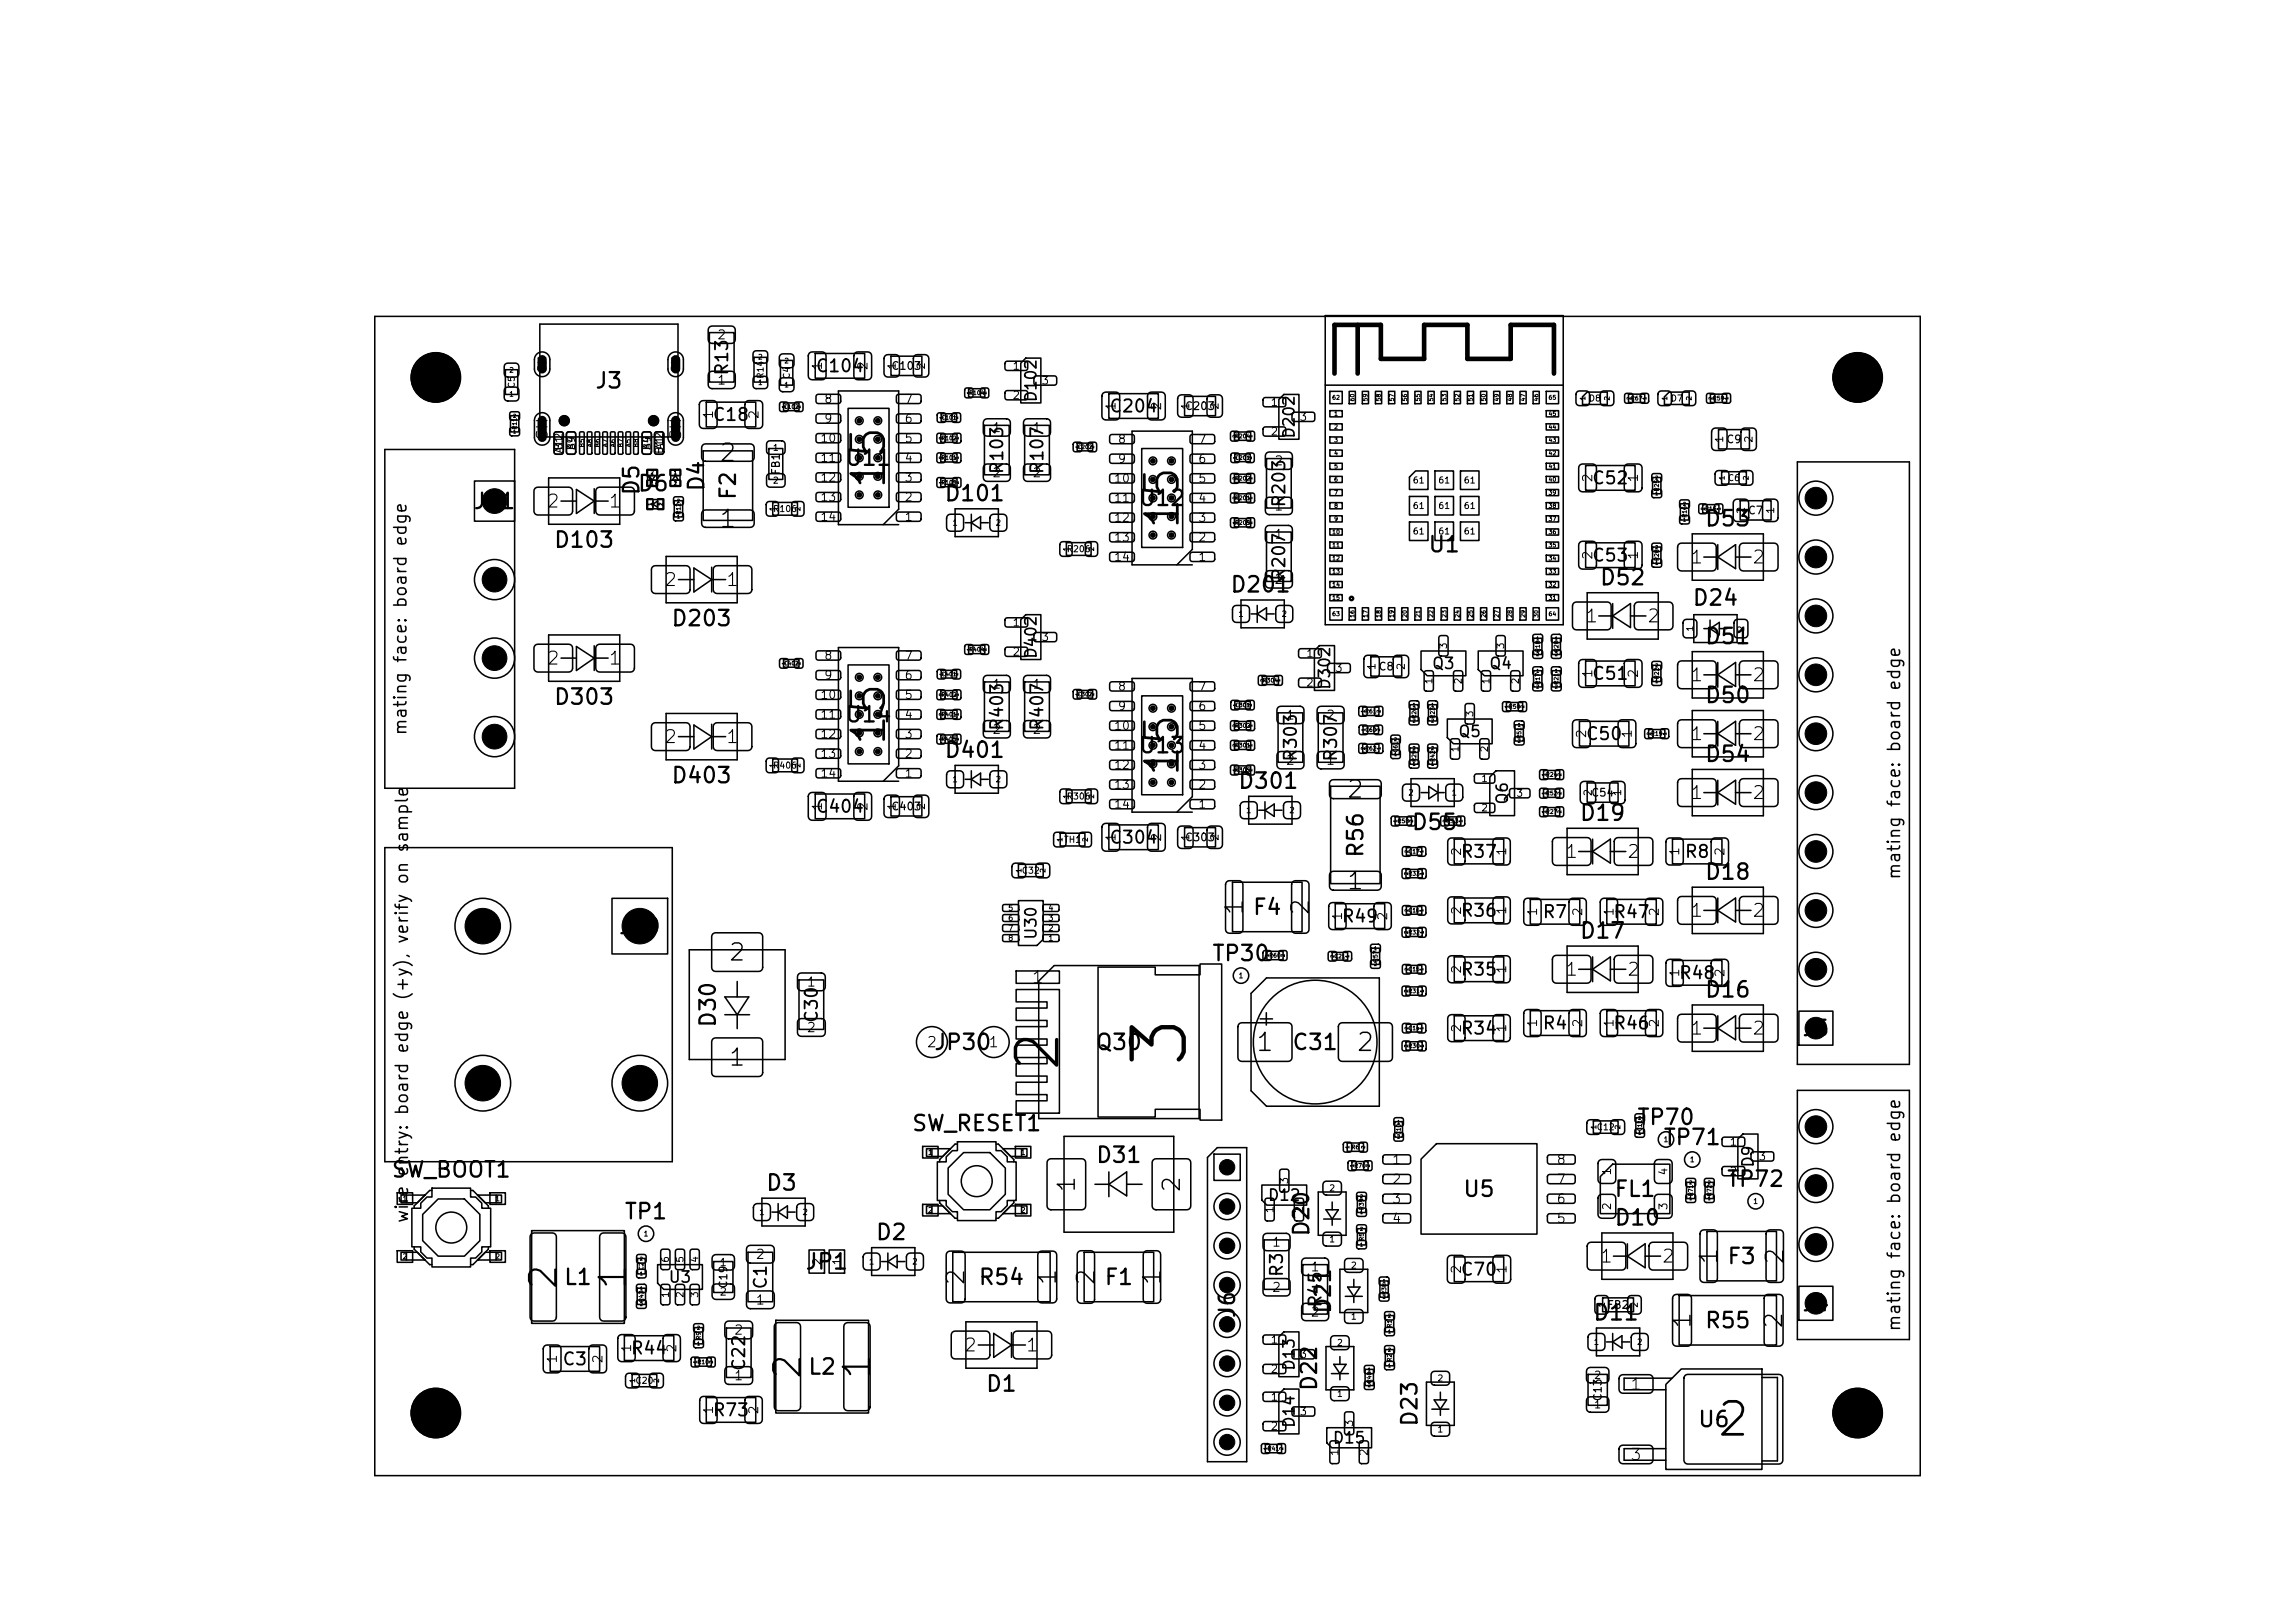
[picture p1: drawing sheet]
<svg xmlns="http://www.w3.org/2000/svg" width="297mm" height="210mm" viewBox="0 0 297 210" stroke-linecap="round" stroke-linejoin="round" font-family="sans-serif">
<defs><g id="words">
<text font-size="6.7" x="155.2" y="138.7" transform="rotate(-90 155.2 138.7)">3</text>
<text font-size="5.3" x="138.4" y="139.1" transform="rotate(-90 138.4 139.1)">2</text>
<g font-size="4.3">
<text x="115.6" y="63.7" transform="rotate(-90 115.6 63.7)">15</text>
<text x="153.6" y="68.9" transform="rotate(-90 153.6 68.9)">15</text>
<text x="115.6" y="96.9" transform="rotate(-90 115.6 96.9)">15</text>
<text x="153.6" y="100.9" transform="rotate(-90 153.6 100.9)">15</text>
<text x="221.9" y="186.9">2</text>
</g>
<g font-size="3.4">
<text x="72.9" y="167.2" transform="rotate(-90 72.9 167.2)">2</text>
<text x="81.9" y="167.2" transform="rotate(-90 81.9 167.2)">1</text>
<text x="104.5" y="178.8" transform="rotate(-90 104.5 178.8)">2</text>
<text x="113.5" y="178.8" transform="rotate(-90 113.5 178.8)">1</text>
</g>
<g font-size="2.3">
<text x="92.9" y="60.3">2</text>
<text x="92.9" y="68.8">1</text>
<text x="161.4" y="118.7" transform="rotate(-90 161.4 118.7)">1</text>
<text x="170" y="118.7" transform="rotate(-90 170 118.7)">2</text>
<text x="162.4" y="136.6">1</text>
<text x="175.4" y="136.6">2</text>
<text x="142.2" y="166.5" transform="rotate(-90 142.2 166.5)">2</text>
<text x="150.8" y="166.5" transform="rotate(-90 150.8 166.5)">1</text>
<text x="222.8" y="163.8" transform="rotate(-90 222.8 163.8)">1</text>
<text x="231.4" y="163.8" transform="rotate(-90 231.4 163.8)">2</text>
</g>
<g font-size="2.2">
<text x="174.1" y="103.8">2</text>
<text x="174.1" y="115.7">1</text>
<text x="94.1" y="124.9">2</text>
<text x="94.1" y="138.5">1</text>
<text x="139.7" y="154.5" transform="rotate(-90 139.7 154.5)">1</text>
<text x="153.3" y="154.5" transform="rotate(-90 153.3 154.5)">2</text>
<text x="125.4" y="166.5" transform="rotate(-90 125.4 166.5)">2</text>
<text x="137.2" y="166.5" transform="rotate(-90 137.2 166.5)">1</text>
<text x="219.4" y="172.1" transform="rotate(-90 219.4 172.1)">1</text>
<text x="231.2" y="172.1" transform="rotate(-90 231.2 172.1)">2</text>
</g>
<g font-size="2">
<text x="76.9" y="50.8">J3</text>
<text x="82.4" y="64.1">D6</text>
<text x="83.2" y="64.2" transform="rotate(-90 83.2 64.2)">D5</text>
<text x="91.6" y="63.7" transform="rotate(-90 91.6 63.7)">D4</text>
<text x="95.7" y="64.8" transform="rotate(-90 95.7 64.8)">F2</text>
<text x="109.2" y="60.8">U11</text>
<text x="122.1" y="65.3">D101</text>
<text x="147.2" y="66">U12</text>
<text x="61.1" y="66.4">J11</text>
<text x="71.5" y="71.4">D103</text>
<text x="184.7" y="72">U1</text>
<text x="220.5" y="68.6">D53</text>
<text x="159.1" y="77.1">D201</text>
<text x="206.9" y="76.2">D52</text>
<text x="86.7" y="81.5">D203</text>
<text x="218.9" y="78.9">D24</text>
<text x="220.5" y="83.8">D51</text>
<text x="71.5" y="91.7">D303</text>
<text x="109.2" y="94">U14</text>
<text x="220.5" y="91.5">D50</text>
<text x="86.7" y="101.8">D403</text>
<text x="122.1" y="98.5">D401</text>
<text x="147.2" y="98">U13</text>
<text x="220.5" y="99.1">D54</text>
<text x="160.1" y="102.5">D301</text>
<text x="182.6" y="107.9">D55</text>
<text x="204.3" y="106.7">D19</text>
<text x="176.9" y="111.1" transform="rotate(-90 176.9 111.1)">R56</text>
<text x="162" y="118.9">F4</text>
<text x="220.5" y="114.3">D18</text>
<text x="79.9" y="121.4">J10</text>
<text x="156.7" y="124.9">TP30</text>
<text x="204.3" y="121.9">D17</text>
<text x="220.5" y="129.6">D16</text>
<text x="93.1" y="133.1" transform="rotate(-90 93.1 133.1)">D30</text>
<text x="120.7" y="136.4">JP30</text>
<text x="141.6" y="136.4">Q30</text>
<text x="167.1" y="136.4">C31</text>
<text x="233.1" y="134.6">J5</text>
<text x="117.9" y="146.9">SW_RESET1</text>
<text x="211.7" y="146.1">TP70</text>
<text x="215.1" y="148.7">TP71</text>
<text x="50.5" y="152.9">SW_BOOT1</text>
<text x="99" y="154.5">D3</text>
<text x="141.7" y="151">D31</text>
<text x="189.2" y="155.4">U5</text>
<text x="208.8" y="155.4">FL1</text>
<text x="223.3" y="154.1">TP72</text>
<text x="80.7" y="158.3">TP1</text>
<text x="113.2" y="160.9">D2</text>
<text x="169.9" y="160.1" transform="rotate(-90 169.9 160.1)">D20</text>
<text x="208.8" y="159.1">D10</text>
<text x="72.8" y="166.8">L1</text>
<text x="104.1" y="164.8">JP1</text>
<text x="126.5" y="166.8">R54</text>
<text x="142.8" y="166.8">F1</text>
<text x="223.4" y="164.1">F3</text>
<text x="160.3" y="170.7" transform="rotate(-90 160.3 170.7)">J6</text>
<text x="172.7" y="170.1" transform="rotate(-90 172.7 170.1)">D21</text>
<text x="206" y="171.3">D11</text>
<text x="220.5" y="172.4">R55</text>
<text x="233.1" y="170.2">J4</text>
<text x="104.4" y="178.4">L2</text>
<text x="127.4" y="180.6">D1</text>
<text x="170.9" y="180.1" transform="rotate(-90 170.9 180.1)">D22</text>
<text x="183.9" y="184.7" transform="rotate(-90 183.9 184.7)">D23</text>
<text x="219.6" y="185.2">U6</text>
</g>
<g font-size="1.7">
<text x="70.6" y="66.1">2</text>
<text x="78.6" y="66.1">1</text>
<text x="85.8" y="76.3">2</text>
<text x="93.8" y="76.3">1</text>
<text x="218.6" y="73.3">1</text>
<text x="226.6" y="73.3">2</text>
<text x="205" y="81">1</text>
<text x="213" y="81">2</text>
<text x="70.6" y="86.4">2</text>
<text x="78.6" y="86.4">1</text>
<text x="218.6" y="88.6">1</text>
<text x="226.6" y="88.6">2</text>
<text x="85.8" y="96.6">2</text>
<text x="93.8" y="96.6">1</text>
<text x="218.6" y="96.2">1</text>
<text x="226.6" y="96.2">2</text>
<text x="218.6" y="103.8">1</text>
<text x="226.6" y="103.8">2</text>
<text x="202.4" y="111.4">1</text>
<text x="210.4" y="111.4">2</text>
<text x="218.6" y="119.1">1</text>
<text x="226.6" y="119.1">2</text>
<text x="202.4" y="126.7">1</text>
<text x="210.4" y="126.7">2</text>
<text x="218.6" y="134.3">1</text>
<text x="226.6" y="134.3">2</text>
<text x="206.9" y="163.8">1</text>
<text x="214.9" y="163.8">2</text>
<text x="124.6" y="175.3">2</text>
<text x="132.6" y="175.3">1</text>
</g>
<g font-size="1.6">
<text x="94.6" y="48.7" transform="rotate(-90 94.6 48.7)">R13</text>
<text x="105.5" y="48.5">C104</text>
<text x="143.5" y="53.7">C204</text>
<text x="92.1" y="54.8">C18</text>
<text x="130.2" y="61.5" transform="rotate(-90 130.2 61.5)">R103</text>
<text x="135.4" y="61.5" transform="rotate(-90 135.4 61.5)">R107</text>
<text x="166.7" y="65.8" transform="rotate(-90 166.7 65.8)">R203</text>
<text x="205.9" y="63">C52</text>
<text x="166.7" y="75.3" transform="rotate(-90 166.7 75.3)">R207</text>
<text x="205.9" y="73">C53</text>
<text x="205.9" y="88.3">C51</text>
<text x="53" y="95.3" transform="rotate(-90 53 95.3)">mating face: board edge</text>
<text x="130.2" y="94.7" transform="rotate(-90 130.2 94.7)">R403</text>
<text x="135.4" y="94.7" transform="rotate(-90 135.4 94.7)">R407</text>
<text x="168.2" y="98.7" transform="rotate(-90 168.2 98.7)">R303</text>
<text x="173.4" y="98.7" transform="rotate(-90 173.4 98.7)">R307</text>
<text x="205.1" y="96.1">C50</text>
<text x="105.5" y="105.5">C404</text>
<text x="143.5" y="109.5">C304</text>
<text x="188.9" y="111.4">R37</text>
<text x="217.9" y="111.4">R8</text>
<text x="246.3" y="114" transform="rotate(-90 246.3 114)">mating face: board edge</text>
<text x="173.5" y="119.7">R49</text>
<text x="188.9" y="119">R36</text>
<text x="199.5" y="119.2">R7</text>
<text x="208.7" y="119.2">R47</text>
<text x="133.4" y="127.7">1</text>
<text x="188.9" y="126.6">R35</text>
<text x="217.2" y="127.1">R48</text>
<text x="106.2" y="132.5" transform="rotate(-90 106.2 132.5)">C30</text>
<text x="188.9" y="134.2">R34</text>
<text x="199.5" y="133.6">R4</text>
<text x="208.7" y="133.6">R46</text>
<text x="53.2" y="158.4" transform="rotate(-90 53.2 158.4)">wire entry: board edge (+y), verify on sample</text>
<text x="99.6" y="167" transform="rotate(-90 99.6 167)">C1</text>
<text x="166.4" y="165.4" transform="rotate(-90 166.4 165.4)">R3</text>
<text x="188.9" y="165.4">C70</text>
<text x="171.4" y="169.3" transform="rotate(-90 171.4 169.3)">R45</text>
<text x="246.3" y="172.4" transform="rotate(-90 246.3 172.4)">mating face: board edge</text>
<text x="72.7" y="177">C3</text>
<text x="81.5" y="175.6">R44</text>
<text x="96.8" y="177.5" transform="rotate(-90 96.8 177.5)">C22</text>
<text x="92.1" y="183.6">R73</text>
</g>
<g font-size="1.5">
<text x="233.5" y="65.6">10</text>
<text x="210.9" y="180.2">1</text>
<text x="210.9" y="189.3">3</text>
</g>
<g font-size="1.4">
<text x="134.5" y="52.2" transform="rotate(-90 134.5 52.2)">D102</text>
<text x="71.2" y="57" transform="rotate(-90 71.2 57)">SH</text>
<text x="88.5" y="57" transform="rotate(-90 88.5 57)">SH</text>
<text x="167.9" y="56.9" transform="rotate(-90 167.9 56.9)">D202</text>
<text x="134.5" y="85.4" transform="rotate(-90 134.5 85.4)">D402</text>
<text x="172.5" y="89.4" transform="rotate(-90 172.5 89.4)">D302</text>
<text x="185.2" y="86.9">Q3</text>
<text x="192.6" y="86.9">Q4</text>
<text x="188.6" y="95.7">Q5</text>
<text x="195.5" y="104.2" transform="rotate(-90 195.5 104.2)">Q6</text>
<text x="134.5" y="121.7" transform="rotate(-90 134.5 121.7)">U30</text>
<text x="164" y="155.7">D12</text>
<text x="227.3" y="151.2" transform="rotate(-90 227.3 151.2)">D9</text>
<text x="86.4" y="166.3">U3</text>
<text x="167.9" y="177.5" transform="rotate(-90 167.9 177.5)">D13</text>
<text x="167.9" y="184.9" transform="rotate(-90 167.9 184.9)">D14</text>
<text x="172.4" y="187.1">D15</text>
</g>
<g font-size="1.3">
<text x="119.8" y="135.9">2</text>
<text x="127.8" y="135.9">1</text>
</g>
<g font-size="1.2">
<text x="92.7" y="44.2">2</text>
<text x="92.7" y="50.1">1</text>
<text x="106.7" y="48" transform="rotate(-90 106.7 48)">1</text>
<text x="112.6" y="48" transform="rotate(-90 112.6 48)">2</text>
<text x="144.7" y="53.2" transform="rotate(-90 144.7 53.2)">1</text>
<text x="150.6" y="53.2" transform="rotate(-90 150.6 53.2)">2</text>
<text x="92.6" y="54.3" transform="rotate(-90 92.6 54.3)">1</text>
<text x="98.5" y="54.3" transform="rotate(-90 98.5 54.3)">2</text>
<text x="128.3" y="56.2">1</text>
<text x="133.5" y="56.2">1</text>
<text x="128.3" y="62.1">2</text>
<text x="133.5" y="62.1">2</text>
<text x="164.8" y="60.5">2</text>
<text x="206.4" y="62.5" transform="rotate(-90 206.4 62.5)">2</text>
<text x="212.3" y="62.5" transform="rotate(-90 212.3 62.5)">1</text>
<text x="164.8" y="70">1</text>
<text x="164.8" y="66.4">1</text>
<text x="164.8" y="75.9">2</text>
<text x="206.4" y="72.5" transform="rotate(-90 206.4 72.5)">2</text>
<text x="212.3" y="72.5" transform="rotate(-90 212.3 72.5)">1</text>
<text x="128.3" y="89.4">1</text>
<text x="133.5" y="89.4">1</text>
<text x="206.4" y="87.8" transform="rotate(-90 206.4 87.8)">1</text>
<text x="212.3" y="87.8" transform="rotate(-90 212.3 87.8)">2</text>
<text x="128.3" y="95.3">2</text>
<text x="133.5" y="95.3">2</text>
<text x="166.3" y="93.4">1</text>
<text x="171.5" y="93.4">2</text>
<text x="205.6" y="95.6" transform="rotate(-90 205.6 95.6)">2</text>
<text x="211.5" y="95.6" transform="rotate(-90 211.5 95.6)">1</text>
<text x="166.3" y="99.3">2</text>
<text x="171.5" y="99.3">1</text>
<text x="106.7" y="105" transform="rotate(-90 106.7 105)">1</text>
<text x="112.6" y="105" transform="rotate(-90 112.6 105)">2</text>
<text x="144.7" y="109" transform="rotate(-90 144.7 109)">1</text>
<text x="150.6" y="109" transform="rotate(-90 150.6 109)">2</text>
<text x="189.4" y="110.9" transform="rotate(-90 189.4 110.9)">2</text>
<text x="195.2" y="110.9" transform="rotate(-90 195.2 110.9)">1</text>
<text x="217.6" y="110.9" transform="rotate(-90 217.6 110.9)">1</text>
<text x="223.5" y="110.9" transform="rotate(-90 223.5 110.9)">2</text>
<text x="174" y="119.2" transform="rotate(-90 174 119.2)">1</text>
<text x="179.8" y="119.2" transform="rotate(-90 179.8 119.2)">2</text>
<text x="189.4" y="118.5" transform="rotate(-90 189.4 118.5)">2</text>
<text x="195.2" y="118.5" transform="rotate(-90 195.2 118.5)">1</text>
<text x="199.2" y="118.7" transform="rotate(-90 199.2 118.7)">1</text>
<text x="205.1" y="118.7" transform="rotate(-90 205.1 118.7)">2</text>
<text x="209.1" y="118.7" transform="rotate(-90 209.1 118.7)">1</text>
<text x="215" y="118.7" transform="rotate(-90 215 118.7)">2</text>
<text x="104.3" y="128">1</text>
<text x="189.4" y="126.1" transform="rotate(-90 189.4 126.1)">2</text>
<text x="195.2" y="126.1" transform="rotate(-90 195.2 126.1)">1</text>
<text x="217.6" y="126.6" transform="rotate(-90 217.6 126.6)">1</text>
<text x="223.5" y="126.6" transform="rotate(-90 223.5 126.6)">2</text>
<text x="104.3" y="133.9">2</text>
<text x="189.4" y="133.7" transform="rotate(-90 189.4 133.7)">2</text>
<text x="195.2" y="133.7" transform="rotate(-90 195.2 133.7)">1</text>
<text x="199.2" y="133.1" transform="rotate(-90 199.2 133.1)">1</text>
<text x="205.1" y="133.1" transform="rotate(-90 205.1 133.1)">2</text>
<text x="209.1" y="133.1" transform="rotate(-90 209.1 133.1)">1</text>
<text x="215" y="133.1" transform="rotate(-90 215 133.1)">2</text>
<text x="180.1" y="150.9">1</text>
<text x="180.1" y="153.5">2</text>
<text x="201.4" y="153.5">7</text>
<text x="201.4" y="150.9">8</text>
<text x="164.5" y="161.6">1</text>
<text x="180.1" y="156">3</text>
<text x="180.1" y="158.6">4</text>
<text x="201.4" y="158.6">5</text>
<text x="201.4" y="156">6</text>
<text x="97.7" y="163.2">2</text>
<text x="164.5" y="167.5">2</text>
<text x="169.5" y="164.8">1</text>
<text x="189.4" y="164.9" transform="rotate(-90 189.4 164.9)">2</text>
<text x="195.3" y="164.9" transform="rotate(-90 195.3 164.9)">1</text>
<text x="94.9" y="173">2</text>
<text x="97.7" y="169.1">1</text>
<text x="169.5" y="170.7">2</text>
<text x="72.4" y="176.5" transform="rotate(-90 72.4 176.5)">1</text>
<text x="78.3" y="176.5" transform="rotate(-90 78.3 176.5)">2</text>
<text x="82" y="175.1" transform="rotate(-90 82 175.1)">1</text>
<text x="87.8" y="175.1" transform="rotate(-90 87.8 175.1)">2</text>
<text x="94.9" y="178.9">1</text>
<text x="92.6" y="183.1" transform="rotate(-90 92.6 183.1)">1</text>
<text x="98.4" y="183.1" transform="rotate(-90 98.4 183.1)">2</text>
</g>
<g font-size="1.1">
<text x="71" y="48.3" transform="rotate(-90 71 48.3)">SH</text>
<text x="88.3" y="48.3" transform="rotate(-90 88.3 48.3)">SH</text>
<text x="106.6" y="52.4">8</text>
<text x="117" y="52.4">7</text>
<text x="106.1" y="57.5">10</text>
<text x="106.6" y="55">9</text>
<text x="117" y="57.5">5</text>
<text x="117" y="55">6</text>
<text x="144.6" y="57.6">8</text>
<text x="155" y="57.6">7</text>
<text x="106.1" y="60">11</text>
<text x="106.1" y="62.6">12</text>
<text x="106.1" y="65.1">13</text>
<text x="117" y="65.1">2</text>
<text x="117" y="62.6">3</text>
<text x="117" y="60">4</text>
<text x="144.1" y="62.7">10</text>
<text x="144.1" y="65.2">11</text>
<text x="144.6" y="60.2">9</text>
<text x="155" y="65.2">4</text>
<text x="155" y="62.7">5</text>
<text x="155" y="60.2">6</text>
<text x="106.1" y="67.7">14</text>
<text x="117" y="67.7">1</text>
<text x="144.1" y="67.8">12</text>
<text x="144.1" y="70.3">13</text>
<text x="155" y="70.3">2</text>
<text x="155" y="67.8">3</text>
<text x="144.1" y="72.9">14</text>
<text x="155" y="72.9">1</text>
<text x="106.6" y="85.6">8</text>
<text x="106.6" y="88.2">9</text>
<text x="117" y="88.2">6</text>
<text x="117" y="85.6">7</text>
<text x="144.6" y="89.6">8</text>
<text x="155" y="89.6">7</text>
<text x="106.1" y="90.7">10</text>
<text x="106.1" y="93.2">11</text>
<text x="106.1" y="95.8">12</text>
<text x="117" y="95.8">3</text>
<text x="117" y="93.2">4</text>
<text x="117" y="90.7">5</text>
<text x="144.1" y="94.7">10</text>
<text x="144.6" y="92.2">9</text>
<text x="155" y="94.7">5</text>
<text x="155" y="92.2">6</text>
<text x="106.1" y="98.3">13</text>
<text x="106.1" y="100.9">14</text>
<text x="117" y="100.9">1</text>
<text x="117" y="98.3">2</text>
<text x="144.1" y="97.2">11</text>
<text x="144.1" y="99.8">12</text>
<text x="155" y="99.8">3</text>
<text x="155" y="97.2">4</text>
<text x="144.1" y="102.3">13</text>
<text x="144.1" y="104.9">14</text>
<text x="155" y="104.9">1</text>
<text x="155" y="102.3">2</text>
<text x="158.1" y="151.9">1</text>
<text x="158.1" y="157">2</text>
<text x="158.1" y="162.1">3</text>
<text x="158.1" y="167.1">4</text>
<text x="158.1" y="172.2">5</text>
<text x="158.1" y="177.3">6</text>
<text x="158.1" y="182.4">7</text>
<text x="158.1" y="187.5">8</text>
</g>
<g font-size="1">
<text x="116.1" y="47.9" transform="rotate(-90 116.1 47.9)">1</text>
<text x="119.9" y="47.9" transform="rotate(-90 119.9 47.9)">2</text>
<text x="115.3" y="48.1">C103</text>
<text x="131" y="48.1">1</text>
<text x="131" y="51.9">2</text>
<text x="134.7" y="50">3</text>
<text x="153.3" y="53.3">C203</text>
<text x="154.1" y="53.1" transform="rotate(-90 154.1 53.1)">1</text>
<text x="157.9" y="53.1" transform="rotate(-90 157.9 53.1)">2</text>
<text x="164.4" y="52.8">1</text>
<text x="73" y="58.8" transform="rotate(-90 73 58.8)">A12</text>
<text x="73" y="58.4" transform="rotate(-90 73 58.4)">B1</text>
<text x="74.6" y="58.4" transform="rotate(-90 74.6 58.4)">B4</text>
<text x="74.6" y="58.3" transform="rotate(-90 74.6 58.3)">A9</text>
<text x="84.4" y="58.4" transform="rotate(-90 84.4 58.4)">B9</text>
<text x="84.4" y="58.3" transform="rotate(-90 84.4 58.3)">A4</text>
<text x="86" y="58.8" transform="rotate(-90 86 58.8)">B12</text>
<text x="86" y="58.3" transform="rotate(-90 86 58.3)">A1</text>
<text x="164.4" y="56.6">2</text>
<text x="168.1" y="54.7">3</text>
<text x="223.2" y="57.4" transform="rotate(-90 223.2 57.4)">1</text>
<text x="223.3" y="57.6">C9</text>
<text x="227" y="57.4" transform="rotate(-90 227 57.4)">2</text>
<text x="101.2" y="61.5" transform="rotate(-90 101.2 61.5)">FB1</text>
<text x="226" y="66.6" transform="rotate(-90 226 66.6)">2</text>
<text x="226.1" y="66.8">C7</text>
<text x="229.8" y="66.6" transform="rotate(-90 229.8 66.6)">1</text>
<text x="131" y="81.3">1</text>
<text x="134.7" y="83.2">3</text>
<text x="131" y="85.1">2</text>
<text x="169" y="85.3">1</text>
<text x="169" y="89.1">2</text>
<text x="172.7" y="87.2">3</text>
<text x="178.2" y="86.8" transform="rotate(-90 178.2 86.8)">1</text>
<text x="178.3" y="87">C8</text>
<text x="182" y="86.8" transform="rotate(-90 182 86.8)">2</text>
<text x="115.3" y="105.1">C403</text>
<text x="116.1" y="104.9" transform="rotate(-90 116.1 104.9)">1</text>
<text x="119.9" y="104.9" transform="rotate(-90 119.9 104.9)">2</text>
<text x="205.8" y="103.3">C54</text>
<text x="206.2" y="103.1" transform="rotate(-90 206.2 103.1)">2</text>
<text x="210" y="103.1" transform="rotate(-90 210 103.1)">1</text>
<text x="153.3" y="109.1">C303</text>
<text x="154.1" y="108.9" transform="rotate(-90 154.1 108.9)">1</text>
<text x="157.9" y="108.9" transform="rotate(-90 157.9 108.9)">2</text>
<text x="223.8" y="148.5">1</text>
<text x="166.9" y="153.3" transform="rotate(-90 166.9 153.3)">3</text>
<text x="208.7" y="152.2" transform="rotate(-90 208.7 152.2)">1</text>
<text x="216" y="152.2" transform="rotate(-90 216 152.2)">4</text>
<text x="223.8" y="152.3">2</text>
<text x="227.5" y="150.4">3</text>
<text x="165" y="157.1" transform="rotate(-90 165 157.1)">1</text>
<text x="168.8" y="157.1" transform="rotate(-90 168.8 157.1)">2</text>
<text x="208.7" y="156.7" transform="rotate(-90 208.7 156.7)">2</text>
<text x="216" y="156.7" transform="rotate(-90 216 156.7)">3</text>
<text x="93" y="164.1">1</text>
<text x="93" y="167.9">2</text>
<text x="94.4" y="166.8" transform="rotate(-90 94.4 166.8)">C19</text>
<text x="106.5" y="163.8" transform="rotate(-90 106.5 163.8)">2</text>
<text x="109.1" y="163.8" transform="rotate(-90 109.1 163.8)">1</text>
<text x="207.9" y="169.6">FB2</text>
<text x="164.4" y="174.1">1</text>
<text x="164.4" y="177.9">2</text>
<text x="168.1" y="176">3</text>
<text x="206.2" y="178.7">2</text>
<text x="164.4" y="181.5">1</text>
<text x="164.4" y="185.3">2</text>
<text x="168.1" y="183.4">3</text>
<text x="175.3" y="184.7" transform="rotate(-90 175.3 184.7)">3</text>
<text x="206.2" y="182.5">1</text>
<text x="207.5" y="181.4" transform="rotate(-90 207.5 181.4)">C13</text>
<text x="173.4" y="188.5" transform="rotate(-90 173.4 188.5)">1</text>
<text x="177.2" y="188.5" transform="rotate(-90 177.2 188.5)">2</text>
</g>
<g font-size=".9">
<text x="185.6" y="88.6" transform="rotate(-90 185.6 88.6)">1</text>
<text x="187.5" y="84.1" transform="rotate(-90 187.5 84.1)">3</text>
<text x="189.4" y="88.6" transform="rotate(-90 189.4 88.6)">2</text>
<text x="193" y="88.6" transform="rotate(-90 193 88.6)">1</text>
<text x="194.9" y="84.1" transform="rotate(-90 194.9 84.1)">3</text>
<text x="196.8" y="88.6" transform="rotate(-90 196.8 88.6)">2</text>
<text x="190.9" y="92.9" transform="rotate(-90 190.9 92.9)">3</text>
<text x="189" y="97.4" transform="rotate(-90 189 97.4)">1</text>
<text x="191.6" y="101.4">1</text>
<text x="192.8" y="97.4" transform="rotate(-90 192.8 97.4)">2</text>
<text x="191.6" y="105.2">2</text>
<text x="196.2" y="103.3">3</text>
<text x="86.8" y="163.5" transform="rotate(-90 86.8 163.5)">6</text>
<text x="88.7" y="163.5" transform="rotate(-90 88.7 163.5)">5</text>
<text x="90.6" y="163.5" transform="rotate(-90 90.6 163.5)">4</text>
<text x="86.8" y="168" transform="rotate(-90 86.8 168)">1</text>
<text x="88.7" y="168" transform="rotate(-90 88.7 168)">2</text>
<text x="90.6" y="168" transform="rotate(-90 90.6 168)">3</text>
</g>
<g font-size=".8">
<text x="66.8" y="50.3" transform="rotate(-90 66.8 50.3)">C5</text>
<text x="99" y="49.1" transform="rotate(-90 99 49.1)">R14</text>
<text x="102.4" y="49.1" transform="rotate(-90 102.4 49.1)">C4</text>
<text x="205.5" y="52.1">D8</text>
<text x="216.1" y="52.1">D7</text>
<text x="99.9" y="58.5">1</text>
<text x="99.9" y="62.8">2</text>
<text x="182.8" y="62.7">61</text>
<text x="186.1" y="62.7">61</text>
<text x="189.4" y="62.7">61</text>
<text x="223.5" y="62.4">C6</text>
<text x="100" y="66.4">R106</text>
<text x="138" y="71.6">R206</text>
<text x="182.8" y="66">61</text>
<text x="182.8" y="69.3">61</text>
<text x="186.1" y="66">61</text>
<text x="186.1" y="69.3">61</text>
<text x="189.4" y="66">61</text>
<text x="189.4" y="69.3">61</text>
<text x="219.3" y="81.8" transform="rotate(-90 219.3 81.8)">1</text>
<text x="225.9" y="81.8" transform="rotate(-90 225.9 81.8)">2</text>
<text x="100" y="99.6">R406</text>
<text x="138" y="103.6">R306</text>
<text x="132.2" y="113.2">C32</text>
<text x="137.6" y="109.2">TH1</text>
<text x="206.6" y="146.4">C12</text>
<text x="171.9" y="154.3">2</text>
<text x="171.9" y="160.9">1</text>
<text x="174.7" y="164.3">2</text>
<text x="174.7" y="170.9">1</text>
<text x="207.9" y="169.3" transform="rotate(-90 207.9 169.3)">1</text>
<text x="212.1" y="169.3" transform="rotate(-90 212.1 169.3)">2</text>
<text x="82.2" y="179.2">C20</text>
<text x="172.9" y="174.3">2</text>
<text x="185.9" y="178.9">2</text>
<text x="172.9" y="180.9">1</text>
<text x="185.9" y="185.5">1</text>
</g>
<g font-size=".7">
<text x="123.2" y="68.2">1</text>
<text x="128.8" y="68.2">2</text>
<text x="160.2" y="80">1</text>
<text x="165.8" y="80">2</text>
<text x="123.2" y="101.4">1</text>
<text x="128.8" y="101.4">2</text>
<text x="161.2" y="105.4">1</text>
<text x="166.8" y="105.4">2</text>
<text x="182.2" y="103.1">2</text>
<text x="187.8" y="103.1">1</text>
<text x="130.4" y="118">5</text>
<text x="130.4" y="119.3">6</text>
<text x="135.6" y="119.3">3</text>
<text x="135.6" y="118">4</text>
<text x="130.4" y="120.6">7</text>
<text x="130.4" y="121.9">8</text>
<text x="135.6" y="121.9">1</text>
<text x="135.6" y="120.6">2</text>
<text x="160.2" y="126.7">1</text>
<text x="120" y="149.6">1</text>
<text x="132" y="149.6">1</text>
<text x="215.2" y="147.9">1</text>
<text x="52" y="155.6">1</text>
<text x="64" y="155.6">1</text>
<text x="218.6" y="150.5">1</text>
<text x="226.8" y="155.9">1</text>
<text x="83.2" y="160.1">1</text>
<text x="98.2" y="157.4">1</text>
<text x="103.8" y="157.4">2</text>
<text x="120" y="157.1">2</text>
<text x="132" y="157.1">2</text>
<text x="52" y="163.1">2</text>
<text x="64" y="163.1">2</text>
<text x="112.4" y="163.8">1</text>
<text x="118" y="163.8">2</text>
<text x="206.2" y="174.2">1</text>
<text x="211.8" y="174.2">2</text>
</g>
<g font-size=".6">
<text x="98" y="46.7">2</text>
<text x="101.4" y="47.2">2</text>
<text x="65.8" y="51.5">1</text>
<text x="65.8" y="48.4">2</text>
<text x="98" y="50">1</text>
<text x="101.4" y="50.3">1</text>
<text x="205.3" y="51.9" transform="rotate(-90 205.3 51.9)">1</text>
<text x="208.5" y="51.9" transform="rotate(-90 208.5 51.9)">2</text>
<text x="215.9" y="51.9" transform="rotate(-90 215.9 51.9)">1</text>
<text x="219.1" y="51.9" transform="rotate(-90 219.1 51.9)">2</text>
<text x="75.8" y="58" transform="rotate(-90 75.8 58)">B5</text>
<text x="76.8" y="57.9" transform="rotate(-90 76.8 57.9)">A8</text>
<text x="77.8" y="58" transform="rotate(-90 77.8 58)">B6</text>
<text x="78.8" y="57.9" transform="rotate(-90 78.8 57.9)">A7</text>
<text x="79.8" y="57.9" transform="rotate(-90 79.8 57.9)">A6</text>
<text x="80.8" y="58" transform="rotate(-90 80.8 58)">B7</text>
<text x="81.8" y="57.9" transform="rotate(-90 81.8 57.9)">A5</text>
<text x="82.8" y="58" transform="rotate(-90 82.8 58)">B8</text>
<text x="223.3" y="62.2" transform="rotate(-90 223.3 62.2)">1</text>
<text x="226.4" y="62.2" transform="rotate(-90 226.4 62.2)">2</text>
<text x="100.4" y="66.2" transform="rotate(-90 100.4 66.2)">1</text>
<text x="103.7" y="66.2" transform="rotate(-90 103.7 66.2)">2</text>
<text x="138.4" y="71.4" transform="rotate(-90 138.4 71.4)">1</text>
<text x="141.7" y="71.4" transform="rotate(-90 141.7 71.4)">2</text>
<text x="100.4" y="99.4" transform="rotate(-90 100.4 99.4)">1</text>
<text x="103.7" y="99.4" transform="rotate(-90 103.7 99.4)">2</text>
<text x="138.4" y="103.4" transform="rotate(-90 138.4 103.4)">1</text>
<text x="141.7" y="103.4" transform="rotate(-90 141.7 103.4)">2</text>
<text x="132.3" y="113" transform="rotate(-90 132.3 113)">1</text>
<text x="135.4" y="113" transform="rotate(-90 135.4 113)">2</text>
<text x="137.6" y="109" transform="rotate(-90 137.6 109)">1</text>
<text x="140.9" y="109" transform="rotate(-90 140.9 109)">2</text>
<text x="206.7" y="146.2" transform="rotate(-90 206.7 146.2)">1</text>
<text x="209.8" y="146.2" transform="rotate(-90 209.8 146.2)">2</text>
<text x="82.3" y="179" transform="rotate(-90 82.3 179)">1</text>
<text x="85.4" y="179" transform="rotate(-90 85.4 179)">2</text>
</g>
<g font-size=".5">
<text x="101.4" y="53">C102</text>
<text x="125.3" y="51.2">R104</text>
<text x="172.3" y="51.8">62</text>
<text x="172.6" y="53.9">1</text>
<text x="175.4" y="52" transform="rotate(-90 175.4 52)">60</text>
<text x="177.1" y="52" transform="rotate(-90 177.1 52)">59</text>
<text x="178.8" y="52" transform="rotate(-90 178.8 52)">58</text>
<text x="180.5" y="52" transform="rotate(-90 180.5 52)">57</text>
<text x="182.2" y="52" transform="rotate(-90 182.2 52)">56</text>
<text x="183.9" y="52" transform="rotate(-90 183.9 52)">55</text>
<text x="185.6" y="52" transform="rotate(-90 185.6 52)">54</text>
<text x="187.3" y="52" transform="rotate(-90 187.3 52)">53</text>
<text x="189" y="52" transform="rotate(-90 189 52)">52</text>
<text x="190.7" y="52" transform="rotate(-90 190.7 52)">51</text>
<text x="192.4" y="52" transform="rotate(-90 192.4 52)">50</text>
<text x="194.1" y="52" transform="rotate(-90 194.1 52)">49</text>
<text x="195.8" y="52" transform="rotate(-90 195.8 52)">48</text>
<text x="197.5" y="52" transform="rotate(-90 197.5 52)">47</text>
<text x="199.2" y="52" transform="rotate(-90 199.2 52)">46</text>
<text x="200.3" y="53.9">45</text>
<text x="200.3" y="51.8">65</text>
<text x="211" y="51.9">R67</text>
<text x="221.6" y="51.9">R59</text>
<text x="67" y="55.6" transform="rotate(-90 67 55.6)">R11</text>
<text x="121.7" y="59.6">R101</text>
<text x="121.7" y="57.1">R102</text>
<text x="121.8" y="54.4">C101</text>
<text x="139.4" y="58.2">C202</text>
<text x="159.7" y="56.8">R204</text>
<text x="159.8" y="59.6">C201</text>
<text x="172.6" y="55.6">2</text>
<text x="172.6" y="57.3">3</text>
<text x="172.6" y="59">4</text>
<text x="200.3" y="59">42</text>
<text x="200.3" y="57.3">43</text>
<text x="200.3" y="55.6">44</text>
<text x="84.1" y="62.9">1</text>
<text x="84.1" y="61.5">2</text>
<text x="84.5" y="65.5" transform="rotate(-90 84.5 65.5)">1</text>
<text x="85.9" y="65.5" transform="rotate(-90 85.9 65.5)">2</text>
<text x="87.1" y="61.5">1</text>
<text x="87.1" y="62.9">2</text>
<text x="121.7" y="62.8">R105</text>
<text x="159.7" y="64.8">R201</text>
<text x="159.7" y="62.3">R202</text>
<text x="172.6" y="60.7">5</text>
<text x="172.6" y="62.4">6</text>
<text x="172.6" y="64.1">7</text>
<text x="172.6" y="65.8">8</text>
<text x="200.3" y="65.8">38</text>
<text x="200.3" y="64.1">39</text>
<text x="200.3" y="62.4">40</text>
<text x="200.3" y="60.7">41</text>
<text x="214.8" y="63.6" transform="rotate(-90 214.8 63.6)">R25</text>
<text x="88.2" y="66.6" transform="rotate(-90 88.2 66.6)">R12</text>
<text x="159.7" y="68">R205</text>
<text x="172.3" y="69.2">10</text>
<text x="172.3" y="70.9">11</text>
<text x="172.6" y="67.5">9</text>
<text x="200.3" y="70.9">35</text>
<text x="200.3" y="69.2">36</text>
<text x="200.3" y="67.5">37</text>
<text x="218.4" y="67" transform="rotate(-90 218.4 67)">R16</text>
<text x="220.6" y="66.2">R15</text>
<text x="172.3" y="72.6">12</text>
<text x="172.3" y="74.3">13</text>
<text x="172.3" y="76">14</text>
<text x="172.3" y="77.7">15</text>
<text x="200.3" y="77.7">31</text>
<text x="200.3" y="76">32</text>
<text x="200.3" y="74.3">33</text>
<text x="200.3" y="72.6">34</text>
<text x="214.8" y="72.6" transform="rotate(-90 214.8 72.6)">R28</text>
<text x="172.3" y="79.8">63</text>
<text x="175.4" y="80" transform="rotate(-90 175.4 80)">16</text>
<text x="177.1" y="80" transform="rotate(-90 177.1 80)">17</text>
<text x="178.8" y="80" transform="rotate(-90 178.8 80)">18</text>
<text x="180.5" y="80" transform="rotate(-90 180.5 80)">19</text>
<text x="182.2" y="80" transform="rotate(-90 182.2 80)">20</text>
<text x="183.9" y="80" transform="rotate(-90 183.9 80)">21</text>
<text x="185.6" y="80" transform="rotate(-90 185.6 80)">22</text>
<text x="187.3" y="80" transform="rotate(-90 187.3 80)">23</text>
<text x="189" y="80" transform="rotate(-90 189 80)">24</text>
<text x="190.7" y="80" transform="rotate(-90 190.7 80)">25</text>
<text x="192.4" y="80" transform="rotate(-90 192.4 80)">26</text>
<text x="194.1" y="80" transform="rotate(-90 194.1 80)">27</text>
<text x="195.8" y="80" transform="rotate(-90 195.8 80)">28</text>
<text x="197.5" y="80" transform="rotate(-90 197.5 80)">29</text>
<text x="199.2" y="80" transform="rotate(-90 199.2 80)">30</text>
<text x="200.3" y="79.8">64</text>
<text x="101.4" y="86.2">C402</text>
<text x="121.8" y="87.6">C401</text>
<text x="125.3" y="84.4">R404</text>
<text x="163.3" y="88.4">R304</text>
<text x="199.4" y="88.6" transform="rotate(-90 199.4 88.6)">R17</text>
<text x="199.4" y="84.4" transform="rotate(-90 199.4 84.4)">R18</text>
<text x="201.8" y="88.6" transform="rotate(-90 201.8 88.6)">R21</text>
<text x="201.8" y="84.4" transform="rotate(-90 201.8 84.4)">R20</text>
<text x="214.8" y="87.9" transform="rotate(-90 214.8 87.9)">R22</text>
<text x="121.7" y="92.8">R401</text>
<text x="121.7" y="90.3">R402</text>
<text x="139.4" y="90.2">C302</text>
<text x="159.7" y="94.3">R302</text>
<text x="159.8" y="91.6">C301</text>
<text x="176.6" y="92.4">R61</text>
<text x="176.6" y="94.8">C60</text>
<text x="183.4" y="93" transform="rotate(-90 183.4 93)">R26</text>
<text x="185.8" y="93" transform="rotate(-90 185.8 93)">R23</text>
<text x="195.2" y="91.8">R50</text>
<text x="197" y="95.6" transform="rotate(-90 197 95.6)">R51</text>
<text x="213.6" y="95.3">R19</text>
<text x="121.7" y="96">R405</text>
<text x="159.7" y="100">R305</text>
<text x="159.7" y="96.8">R301</text>
<text x="176.6" y="97.2">R62</text>
<text x="181" y="97.4" transform="rotate(-90 181 97.4)">C61</text>
<text x="183.4" y="98.6" transform="rotate(-90 183.4 98.6)">R29</text>
<text x="185.8" y="98.6" transform="rotate(-90 185.8 98.6)">R42</text>
<text x="200" y="100.6">R24</text>
<text x="180.8" y="106.6">R58</text>
<text x="187.2" y="106.6">R53</text>
<text x="200" y="103">R52</text>
<text x="200" y="105.4">R27</text>
<text x="182.2" y="113.4">R33</text>
<text x="182.2" y="110.6">C17</text>
<text x="182.2" y="118.2">C16</text>
<text x="164.2" y="124">R60</text>
<text x="172.6" y="124.1">C21</text>
<text x="178.4" y="124.5" transform="rotate(-90 178.4 124.5)">R57</text>
<text x="182.2" y="121">R32</text>
<text x="182.2" y="125.8">C15</text>
<text x="182.2" y="128.6">R31</text>
<text x="182.2" y="135.7">R30</text>
<text x="182.2" y="133.4">C14</text>
<text x="174.8" y="148.8">R6</text>
<text x="181.4" y="146.9" transform="rotate(-90 181.4 146.9)">C10</text>
<text x="212.6" y="146.4" transform="rotate(-90 212.6 146.4)">C11</text>
<text x="175.2" y="151.2">R70</text>
<text x="219.2" y="154.8" transform="rotate(-90 219.2 154.8)">R71</text>
<text x="221.6" y="154.8" transform="rotate(-90 221.6 154.8)">R72</text>
<text x="176.6" y="160.6" transform="rotate(-90 176.6 160.6)">R5</text>
<text x="176.6" y="156.6" transform="rotate(-90 176.6 156.6)">R39</text>
<text x="83.4" y="164.4" transform="rotate(-90 83.4 164.4)">C2</text>
<text x="179.5" y="167.6" transform="rotate(-90 179.5 167.6)">R38</text>
<text x="83.4" y="168.5" transform="rotate(-90 83.4 168.5)">R43</text>
<text x="90.8" y="173.4" transform="rotate(-90 90.8 173.4)">R9</text>
<text x="180.2" y="171.8" transform="rotate(-90 180.2 171.8)">R1</text>
<text x="90.2" y="176.6">R10</text>
<text x="177.6" y="179" transform="rotate(-90 177.6 179)">R40</text>
<text x="180.2" y="176.2" transform="rotate(-90 180.2 176.2)">R2</text>
<text x="164" y="187.8">R41</text>
</g>
<g font-size=".4">
<text x="101.8" y="52.9" transform="rotate(-90 101.8 52.9)">1</text>
<text x="103.7" y="52.9" transform="rotate(-90 103.7 52.9)">2</text>
<text x="125.7" y="51.1" transform="rotate(-90 125.7 51.1)">1</text>
<text x="127.7" y="51.1" transform="rotate(-90 127.7 51.1)">2</text>
<text x="211.1" y="51.8" transform="rotate(-90 211.1 51.8)">2</text>
<text x="213.1" y="51.8" transform="rotate(-90 213.1 51.8)">1</text>
<text x="221.7" y="51.8" transform="rotate(-90 221.7 51.8)">2</text>
<text x="223.7" y="51.8" transform="rotate(-90 223.7 51.8)">1</text>
<text x="66.4" y="56.2">1</text>
<text x="66.4" y="54.1">2</text>
<text x="122.1" y="59.5" transform="rotate(-90 122.1 59.5)">2</text>
<text x="122.1" y="56.9" transform="rotate(-90 122.1 56.9)">2</text>
<text x="122.2" y="54.3" transform="rotate(-90 122.2 54.3)">1</text>
<text x="124.1" y="54.3" transform="rotate(-90 124.1 54.3)">2</text>
<text x="124.1" y="59.5" transform="rotate(-90 124.1 59.5)">1</text>
<text x="124.1" y="56.9" transform="rotate(-90 124.1 56.9)">1</text>
<text x="139.8" y="58.1" transform="rotate(-90 139.8 58.1)">1</text>
<text x="141.7" y="58.1" transform="rotate(-90 141.7 58.1)">2</text>
<text x="160.1" y="56.7" transform="rotate(-90 160.1 56.7)">2</text>
<text x="160.2" y="59.5" transform="rotate(-90 160.2 59.5)">1</text>
<text x="162.1" y="59.5" transform="rotate(-90 162.1 59.5)">2</text>
<text x="162.1" y="56.7" transform="rotate(-90 162.1 56.7)">1</text>
<text x="87.6" y="65.1">2</text>
<text x="122.1" y="62.7" transform="rotate(-90 122.1 62.7)">1</text>
<text x="124.1" y="62.7" transform="rotate(-90 124.1 62.7)">2</text>
<text x="160.1" y="64.7" transform="rotate(-90 160.1 64.7)">2</text>
<text x="160.1" y="62.1" transform="rotate(-90 160.1 62.1)">2</text>
<text x="162.1" y="64.7" transform="rotate(-90 162.1 64.7)">1</text>
<text x="162.1" y="62.1" transform="rotate(-90 162.1 62.1)">1</text>
<text x="214.2" y="64.2">1</text>
<text x="214.2" y="62.1">2</text>
<text x="217.8" y="65.5">2</text>
<text x="87.6" y="67.2">1</text>
<text x="160.1" y="67.9" transform="rotate(-90 160.1 67.9)">1</text>
<text x="162.1" y="67.9" transform="rotate(-90 162.1 67.9)">2</text>
<text x="214.2" y="71.1">2</text>
<text x="217.8" y="67.6">1</text>
<text x="220.7" y="66.1" transform="rotate(-90 220.7 66.1)">2</text>
<text x="222.7" y="66.1" transform="rotate(-90 222.7 66.1)">1</text>
<text x="214.2" y="73.2">1</text>
<text x="198.8" y="82.9">1</text>
<text x="201.2" y="82.9">1</text>
<text x="101.8" y="86.1" transform="rotate(-90 101.8 86.1)">1</text>
<text x="103.7" y="86.1" transform="rotate(-90 103.7 86.1)">2</text>
<text x="122.2" y="87.5" transform="rotate(-90 122.2 87.5)">1</text>
<text x="124.1" y="87.5" transform="rotate(-90 124.1 87.5)">2</text>
<text x="125.7" y="84.3" transform="rotate(-90 125.7 84.3)">1</text>
<text x="127.7" y="84.3" transform="rotate(-90 127.7 84.3)">2</text>
<text x="163.7" y="88.3" transform="rotate(-90 163.7 88.3)">2</text>
<text x="165.7" y="88.3" transform="rotate(-90 165.7 88.3)">1</text>
<text x="198.8" y="85">2</text>
<text x="198.8" y="87.1">1</text>
<text x="198.8" y="89.2">2</text>
<text x="201.2" y="85">2</text>
<text x="201.2" y="87.1">1</text>
<text x="201.2" y="89.2">2</text>
<text x="214.2" y="88.5">1</text>
<text x="214.2" y="86.4">2</text>
<text x="122.1" y="95.9" transform="rotate(-90 122.1 95.9)">1</text>
<text x="122.1" y="92.7" transform="rotate(-90 122.1 92.7)">2</text>
<text x="122.1" y="90.1" transform="rotate(-90 122.1 90.1)">2</text>
<text x="124.1" y="95.9" transform="rotate(-90 124.1 95.9)">2</text>
<text x="124.1" y="92.7" transform="rotate(-90 124.1 92.7)">1</text>
<text x="124.1" y="90.1" transform="rotate(-90 124.1 90.1)">1</text>
<text x="139.8" y="90.1" transform="rotate(-90 139.8 90.1)">1</text>
<text x="141.7" y="90.1" transform="rotate(-90 141.7 90.1)">2</text>
<text x="160.1" y="94.1" transform="rotate(-90 160.1 94.1)">2</text>
<text x="160.2" y="91.5" transform="rotate(-90 160.2 91.5)">1</text>
<text x="162.1" y="91.5" transform="rotate(-90 162.1 91.5)">2</text>
<text x="162.1" y="94.1" transform="rotate(-90 162.1 94.1)">1</text>
<text x="176.7" y="92.3" transform="rotate(-90 176.7 92.3)">1</text>
<text x="176.8" y="94.7" transform="rotate(-90 176.8 94.7)">1</text>
<text x="178.7" y="94.7" transform="rotate(-90 178.7 94.7)">2</text>
<text x="178.7" y="92.3" transform="rotate(-90 178.7 92.3)">2</text>
<text x="180.4" y="96">2</text>
<text x="182.8" y="91.5">1</text>
<text x="182.8" y="93.6">2</text>
<text x="185.2" y="91.5">1</text>
<text x="185.2" y="93.6">2</text>
<text x="195.3" y="91.7" transform="rotate(-90 195.3 91.7)">1</text>
<text x="196.4" y="94.1">1</text>
<text x="197.3" y="91.7" transform="rotate(-90 197.3 91.7)">2</text>
<text x="213.7" y="95.2" transform="rotate(-90 213.7 95.2)">2</text>
<text x="215.7" y="95.2" transform="rotate(-90 215.7 95.2)">1</text>
<text x="160.1" y="99.9" transform="rotate(-90 160.1 99.9)">1</text>
<text x="160.1" y="96.7" transform="rotate(-90 160.1 96.7)">2</text>
<text x="162.1" y="99.9" transform="rotate(-90 162.1 99.9)">2</text>
<text x="162.1" y="96.7" transform="rotate(-90 162.1 96.7)">1</text>
<text x="176.7" y="97.1" transform="rotate(-90 176.7 97.1)">2</text>
<text x="178.7" y="97.1" transform="rotate(-90 178.7 97.1)">1</text>
<text x="180.4" y="97.9">1</text>
<text x="182.8" y="99.2">1</text>
<text x="182.8" y="97.1">2</text>
<text x="185.2" y="99.2">1</text>
<text x="185.2" y="97.1">2</text>
<text x="196.4" y="96.2">2</text>
<text x="200.1" y="100.5" transform="rotate(-90 200.1 100.5)">1</text>
<text x="202.1" y="100.5" transform="rotate(-90 202.1 100.5)">2</text>
<text x="180.9" y="106.5" transform="rotate(-90 180.9 106.5)">1</text>
<text x="182.9" y="106.5" transform="rotate(-90 182.9 106.5)">2</text>
<text x="187.3" y="106.5" transform="rotate(-90 187.3 106.5)">2</text>
<text x="189.3" y="106.5" transform="rotate(-90 189.3 106.5)">1</text>
<text x="200.1" y="105.3" transform="rotate(-90 200.1 105.3)">1</text>
<text x="200.1" y="102.9" transform="rotate(-90 200.1 102.9)">1</text>
<text x="202.1" y="105.3" transform="rotate(-90 202.1 105.3)">2</text>
<text x="202.1" y="102.9" transform="rotate(-90 202.1 102.9)">2</text>
<text x="182.3" y="113.3" transform="rotate(-90 182.3 113.3)">2</text>
<text x="182.4" y="110.4" transform="rotate(-90 182.4 110.4)">2</text>
<text x="184.3" y="110.4" transform="rotate(-90 184.3 110.4)">1</text>
<text x="184.3" y="113.3" transform="rotate(-90 184.3 113.3)">1</text>
<text x="182.4" y="118" transform="rotate(-90 182.4 118)">2</text>
<text x="184.3" y="118" transform="rotate(-90 184.3 118)">1</text>
<text x="164.3" y="123.9" transform="rotate(-90 164.3 123.9)">1</text>
<text x="166.3" y="123.9" transform="rotate(-90 166.3 123.9)">2</text>
<text x="172.8" y="124" transform="rotate(-90 172.8 124)">2</text>
<text x="174.7" y="124" transform="rotate(-90 174.7 124)">1</text>
<text x="177.8" y="123">1</text>
<text x="177.8" y="125.1">2</text>
<text x="182.3" y="120.9" transform="rotate(-90 182.3 120.9)">2</text>
<text x="182.4" y="125.7" transform="rotate(-90 182.4 125.7)">2</text>
<text x="184.3" y="125.7" transform="rotate(-90 184.3 125.7)">1</text>
<text x="184.3" y="120.9" transform="rotate(-90 184.3 120.9)">1</text>
<text x="182.3" y="128.5" transform="rotate(-90 182.3 128.5)">2</text>
<text x="184.3" y="128.5" transform="rotate(-90 184.3 128.5)">1</text>
<text x="182.3" y="135.6" transform="rotate(-90 182.3 135.6)">2</text>
<text x="182.4" y="133.3" transform="rotate(-90 182.4 133.3)">2</text>
<text x="184.3" y="133.3" transform="rotate(-90 184.3 133.3)">1</text>
<text x="184.3" y="135.6" transform="rotate(-90 184.3 135.6)">1</text>
<text x="174.7" y="148.7" transform="rotate(-90 174.7 148.7)">1</text>
<text x="176.7" y="148.7" transform="rotate(-90 176.7 148.7)">2</text>
<text x="180.8" y="145.5">1</text>
<text x="180.8" y="147.4">2</text>
<text x="212" y="146.9">1</text>
<text x="212" y="145">2</text>
<text x="175.3" y="151.1" transform="rotate(-90 175.3 151.1)">1</text>
<text x="176" y="155.1">2</text>
<text x="177.3" y="151.1" transform="rotate(-90 177.3 151.1)">2</text>
<text x="218.6" y="155.4">1</text>
<text x="218.6" y="153.3">2</text>
<text x="221" y="155.4">1</text>
<text x="221" y="153.3">2</text>
<text x="176" y="157.2">1</text>
<text x="176" y="161.4">1</text>
<text x="176" y="159.3">2</text>
<text x="82.8" y="167">1</text>
<text x="82.8" y="165.1">1</text>
<text x="82.8" y="163.2">2</text>
<text x="178.9" y="166.1">1</text>
<text x="82.8" y="169.1">2</text>
<text x="90.2" y="172.1">2</text>
<text x="178.9" y="168.1">2</text>
<text x="179.6" y="172.6">1</text>
<text x="179.6" y="170.6">2</text>
<text x="90.2" y="174.2">1</text>
<text x="90.3" y="176.5" transform="rotate(-90 90.3 176.5)">1</text>
<text x="92.3" y="176.5" transform="rotate(-90 92.3 176.5)">2</text>
<text x="177" y="177.5">1</text>
<text x="177" y="179.6">2</text>
<text x="179.6" y="177">1</text>
<text x="179.6" y="175">2</text>
<text x="164.1" y="187.7" transform="rotate(-90 164.1 187.7)">1</text>
<text x="166.1" y="187.7" transform="rotate(-90 166.1 187.7)">2</text>
</g>
<g font-size=".3">
<text x="110.9" y="59.5">15</text>
<text x="110.9" y="57.1">15</text>
<text x="110.9" y="54.7">15</text>
<text x="113.3" y="59.5">15</text>
<text x="113.3" y="57.1">15</text>
<text x="113.3" y="54.7">15</text>
<text x="148.9" y="59.9">15</text>
<text x="151.3" y="59.9">15</text>
<text x="110.9" y="64.3">15</text>
<text x="110.9" y="61.9">15</text>
<text x="113.3" y="64.3">15</text>
<text x="113.3" y="61.9">15</text>
<text x="148.9" y="64.7">15</text>
<text x="148.9" y="62.3">15</text>
<text x="151.3" y="64.7">15</text>
<text x="151.3" y="62.3">15</text>
<text x="148.9" y="69.5">15</text>
<text x="148.9" y="67.1">15</text>
<text x="151.3" y="69.5">15</text>
<text x="151.3" y="67.1">15</text>
<text x="110.9" y="87.9">15</text>
<text x="113.3" y="87.9">15</text>
<text x="110.9" y="95.1">15</text>
<text x="110.9" y="92.7">15</text>
<text x="110.9" y="90.3">15</text>
<text x="113.3" y="95.1">15</text>
<text x="113.3" y="92.7">15</text>
<text x="113.3" y="90.3">15</text>
<text x="148.9" y="94.3">15</text>
<text x="148.9" y="91.9">15</text>
<text x="151.3" y="94.3">15</text>
<text x="151.3" y="91.9">15</text>
<text x="110.9" y="97.5">15</text>
<text x="113.3" y="97.5">15</text>
<text x="148.9" y="101.5">15</text>
<text x="148.9" y="99.1">15</text>
<text x="148.9" y="96.7">15</text>
<text x="151.3" y="101.5">15</text>
<text x="151.3" y="99.1">15</text>
<text x="151.3" y="96.7">15</text>
</g>
</g></defs>
<g fill="none" stroke="#000" stroke-width=".2">
<path d="M48.5 40.9h200v150h-200zM49.8 58.2h16.8v43.8h-16.8zM65.4 50.2l.3-.1h1a.45 .45 0 0 1 .5 .4v.9a.45 .45 0 0 1-.5 .5h-1a.45 .45 0 0 1-.4-.5v-.9zM65.4 47.1l.3-.1h1a.45 .45 0 0 1 .5 .4v.9a.45 .45 0 0 1-.5 .5h-1a.45 .45 0 0 1-.4-.5v-.9zM65.4 47.8h1.6v3.2h-1.6zM66 55.4l.2-.1 1 .1v.2v.7l-.2 .1-1-.1v-.2zM66 53.4l.2-.1 1 .1v.1v.8l-.2 .1-1-.1v-.2zM66.1 53.8h1v2.1h-1zM69.5 53.7a1 1 0 0 1 1-.2 1 1 0 0 1 .7 .9v2.2a1 1 0 0 1-1 1 1 1 0 0 1-1-1v-2.3zM69.5 45.8a1 1 0 0 1 1-.2 1 1 0 0 1 .7 .9v1.2a1 1 0 0 1-1 1 1 1 0 0 1-1-1v-1.3zM69.9 41.9h17.8v14.6h-17.8zM71.8 56l.8-.1 .3 .2v2.4l-.2 .3h-.7l-.3-.2v-2.4z"/>
<path d="M73.4 56l.8-.1 .3 .2v2.4l-.2 .3h-.7l-.3-.2v-2.4zM75 55.9h.5l.1 .1v2.6l-.1 .2h-.4l-.1-.2zM76 55.9h.5l.1 .1v2.6l-.1 .2h-.4l-.1-.2zM77 55.9h.5l.1 .1v2.6l-.1 .2h-.4l-.1-.2zM78 55.9h.5l.1 .1v2.6l-.1 .2h-.4l-.1-.2zM79 55.9h.5l.1 .1v2.6l-.1 .2h-.4l-.1-.2zM80 55.9h.5l.1 .1v2.6l-.1 .2h-.4l-.1-.2zM81 55.9h.5l.1 .1v2.6l-.1 .2h-.4l-.1-.2zM82 55.9h.5l.1 .1v2.6l-.1 .2h-.4l-.1-.2zM83.2 56l.8-.1 .3 .2v2.4l-.2 .3h-.7l-.3-.2v-2.4zM84.8 56l.8-.1 .3 .2v2.4l-.2 .3h-.7l-.3-.2v-2.4zM86.7 53.7a1 1 0 0 1 1.1-.2 1 1 0 0 1 .6 .9v2.2a1 1 0 0 1-1 1 1 1 0 0 1-1-1v-2.3z"/>
<path d="M86.7 45.8a1 1 0 0 1 1.1-.2 1 1 0 0 1 .6 .9v1.2a1 1 0 0 1-1 1 1 1 0 0 1-1-1l.1-1.3zM90.6 52l.4-.2h1.3a.5 .5 0 0 1 .5 .5v2.6a.5 .5 0 0 1-.5 .5h-1.3a.5 .5 0 0 1-.5-.5v-2.6zM90.9 57.6l.4-.2h5.8a.5 .5 0 0 1 .5 .5v1.3a.5 .5 0 0 1-.5 .5h-5.8a.5 .5 0 0 1-.5-.5v-1.3zM91 58.3h6.4v9h-6.4zM91.4 52h6.4v3.2h-6.4zM91.8 48.2l.4-.2h2.5a.5 .5 0 0 1 .5 .5v1.3a.5 .5 0 0 1-.5 .5h-2.5a.5 .5 0 0 1-.5-.5v-1.3zM91.8 42.3l.4-.1h2.5a.5 .5 0 0 1 .5 .5v1.2a.5 .5 0 0 1-.5 .5h-2.5a.5 .5 0 0 1-.5-.5v-1.2zM91.8 43h3.2v6.4h-3.2zM96.5 52l.4-.2h1.3a.5 .5 0 0 1 .5 .5v2.6a.5 .5 0 0 1-.5 .5h-1.3a.5 .5 0 0 1-.5-.5v-2.6zM97.6 48.8l.3-.1h1.1a.4 .4 0 0 1 .4 .4v.8a.4 .4 0 0 1-.4 .4h-1.1a.4 .4 0 0 1-.4-.4v-.8zM97.6 45.5l.3-.1h1.1a.4 .4 0 0 1 .4 .4v.8a.4 .4 0 0 1-.4 .4h-1.1a.4 .4 0 0 1-.4-.4v-.8zM97.6 46.2h1.6v3.2h-1.6z"/>
<path d="M99.3 57.2l.3-.2h1.6a.44 .44 0 0 1 .4 .5v.9a.44 .44 0 0 1-.4 .4h-1.6a.44 .44 0 0 1-.4-.4v-.9zM99.5 58h1.8v4h-1.8zM101 52.1l.2-.1 .7 .1 .1 .2-.1 .9-.2 .1-.7-.1-.1-.2zM101 49l.3-.1h1a.45 .45 0 0 1 .5 .4v.9a.45 .45 0 0 1-.5 .5h-1a.45 .45 0 0 1-.4-.5v-.9zM101 45.9l.3-.1h1a.45 .45 0 0 1 .5 .4v.9a.45 .45 0 0 1-.5 .5h-1a.45 .45 0 0 1-.4-.5v-.9zM101 46.6h1.6v3.2h-1.6zM101.4 52.1h2v1h-2zM102.9 52.1l.2-.1 .7 .1 .1 .2-.1 .9-.2 .1-.7-.1-.1-.2zM104.7 45.7l.4-.2h1.3a.5 .5 0 0 1 .5 .5v2.6a.5 .5 0 0 1-.5 .5h-1.3a.5 .5 0 0 1-.5-.5v-2.6zM105.5 45.7h6.4v3.2h-6.4zM105.7 51.1l.2-.1h2.7l.2 .3v.7l-.3 .2h-2.7l-.2-.3zM105.7 53.6h.2h2.7l.2 .3v.7l-.3 .2-2.7-.1-.2-.2z"/>
<path d="M105.7 56.2l.2-.1h2.7l.2 .3v.7l-.3 .2h-2.7l-.2-.3zM105.7 58.7l.2-.1 2.7 .1 .2 .2v.8l-.3 .1h-2.7l-.2-.3zM109.8 52.8h5.3v12.8h-5.3zM110.6 45.7l.4-.2h1.3a.5 .5 0 0 1 .5 .5v2.6a.5 .5 0 0 1-.5 .5h-1.3a.5 .5 0 0 1-.5-.5v-2.6zM114.5 46l.4-.1h1a.5 .5 0 0 1 .5 .5v1.9a.5 .5 0 0 1-.5 .5h-1a.5 .5 0 0 1-.5-.5v-1.9zM115.3 46.1h4v2.5h-4zM116.1 58.7l.2-.1 2.7 .1 .2 .2v.8l-.3 .1h-2.7l-.2-.3zM116.1 56.2l.2-.1h2.7l.2 .3v.7l-.3 .2h-2.7l-.2-.3zM116.1 53.6h.2h2.7l.2 .3v.7l-.3 .2-2.7-.1-.2-.2zM116.1 51.1l.2-.1h2.7l.2 .3v.7l-.3 .2h-2.7l-.2-.3zM118.3 46l.4-.1h1a.5 .5 0 0 1 .5 .5v1.9a.5 .5 0 0 1-.5 .5h-1a.5 .5 0 0 1-.5-.5v-1.9zM121.3 58.7l.2-.1 .7 .1 .1 .2-.1 .9-.1 .1-.8-.1-.1-.2z"/>
<path d="M121.3 56.1h.2h.7l.1 .2-.1 1h-.1h-.8l-.1-.2zM121.4 53.5l.2-.1 .7 .1 .1 .2-.1 .9-.2 .1-.7-.1-.1-.2zM121.8 58.7h2.1v1.1h-2.1zM121.8 56.2h2.1v1h-2.1zM121.8 53.5h2v1h-2zM123.3 53.5l.2-.1 .7 .1 .1 .2-.1 .9-.2 .1-.7-.1-.1-.2zM123.4 58.7l.2-.1 .7 .1 .1 .2-.1 .9-.2 .1-.7-.1-.1-.2zM123.4 56.1h.2h.7l.1 .2-.1 1h-.2h-.7l-.1-.2zM124.9 50.3l.2-.1 .7 .1 .1 .2-.1 .9-.1 .1-.8-.1-.1-.2zM125.4 50.3h2.1v1.1h-2.1zM127 50.3l.2-.1 .7 .1 .1 .2-.1 .9-.2 .1-.7-.1-.1-.2zM127.4 54.3l.4-.1h2.5a.5 .5 0 0 1 .5 .5v1.2a.5 .5 0 0 1-.5 .5h-2.5a.5 .5 0 0 1-.5-.5v-1.2z"/>
<path d="M127.4 55h3.2v6.4h-3.2zM130.1 46.8l.3-.1 2.4 .1 .2 .2v.8l-.3 .1h-2.5l-.1-.3zM130.1 50.6l.3-.1 2.4 .1 .2 .2v.8l-.3 .1h-2.5l-.1-.3zM132.6 54.3l.4-.1h2.5a.5 .5 0 0 1 .5 .5v1.2a.5 .5 0 0 1-.5 .5h-2.5a.5 .5 0 0 1-.5-.5v-1.2zM132.6 55h3.2v6.4h-3.2zM132.8 46.3h1.9v5.8h-2.6v-5.1zM133.9 48.7l.2-.1 2.5 .1 .2 .2-.1 .8-.2 .1h-2.5l-.2-.3zM139 57.3l.2-.1 .7 .1 .1 .2-.1 .9-.2 .1-.7-.1-.1-.2zM139.4 57.3h2v1h-2zM140.9 57.3l.2-.1 .7 .1 .1 .2-.1 .9-.2 .1-.7-.1-.1-.2zM142.7 50.9l.4-.2h1.3a.5 .5 0 0 1 .5 .5v2.6a.5 .5 0 0 1-.5 .5h-1.3a.5 .5 0 0 1-.5-.5v-2.6zM143.5 50.9h6.4v3.2h-6.4z"/>
<path d="M143.7 56.3l.2-.1h2.7l.2 .3v.7l-.3 .2h-2.7l-.2-.3zM143.7 58.8h.2h2.7l.2 .3v.7l-.3 .2-2.7-.1-.2-.2zM147.8 58h5.3v12.8h-5.3zM148.6 50.9l.4-.2h1.3a.5 .5 0 0 1 .5 .5v2.6a.5 .5 0 0 1-.5 .5h-1.3a.5 .5 0 0 1-.5-.5v-2.6zM152.5 51.2l.4-.1h1a.5 .5 0 0 1 .5 .5v1.9a.5 .5 0 0 1-.5 .5h-1a.5 .5 0 0 1-.5-.5v-1.9zM153.3 51.3h4v2.5h-4zM154.1 58.8h.2h2.7l.2 .3v.7l-.3 .2-2.7-.1-.2-.2zM154.1 56.3l.2-.1h2.7l.2 .3v.7l-.3 .2h-2.7l-.2-.3zM156.3 51.2l.4-.1h1a.5 .5 0 0 1 .5 .5v1.9a.5 .5 0 0 1-.5 .5h-1a.5 .5 0 0 1-.5-.5v-1.9zM159.3 55.9l.2-.1 .7 .1 .1 .2-.1 .9-.1 .1-.8-.1-.1-.2zM159.4 58.7l.2-.1 .7 .1 .1 .2-.1 .9-.2 .1-.7-.1-.1-.2zM159.8 55.9h2.1v1.1h-2.1z"/>
<path d="M159.8 58.7h2v1h-2zM161.3 58.7l.2-.1 .7 .1 .1 .2-.1 .9-.2 .1-.7-.1-.1-.2zM161.4 55.9l.2-.1 .7 .1 .1 .2-.1 .9-.2 .1-.7-.1-.1-.2zM163.5 51.5l.3-.1 2.4 .1 .2 .2v.8l-.3 .1h-2.5l-.1-.3zM163.5 55.3l.3-.1 2.4 .1 .2 .2v.8l-.3 .1h-2.5l-.1-.3zM163.9 58.6l.4-.1h2.5a.5 .5 0 0 1 .5 .5v1.2a.5 .5 0 0 1-.5 .5h-2.5a.5 .5 0 0 1-.5-.5v-1.2zM163.9 59.3h3.2v6.4h-3.2zM165.5 51.7l.7-.7h1.9v5.8h-2.6zM167.3 53.4l.2-.1 2.5 .1 .2 .2-.1 .8-.2 .1h-2.5l-.2-.3zM171.5 40.8h30.8v40h-30.8zM171.5 49.8h30.8M172.1 53.1h1.6v.8h-1.6z"/>
<path d="M172.1 54.8h1.6v.8h-1.6zM172.1 56.5h1.6v.8h-1.6zM172.1 58.2h1.6v.8h-1.6zM172.1 59.9h1.6v.8h-1.6zM172.1 50.6h1.6v1.6h-1.6zM174.6 50.6h.8v1.6h-.8zM176.3 50.6h.8v1.6h-.8zM178 50.6h.8v1.6h-.8zM179.7 50.6h.8v1.6h-.8zM181.4 50.6h.8v1.6h-.8zM183.1 50.6h.8v1.6h-.8zM184.8 50.6h.8v1.6h-.8z"/>
<path d="M186.5 50.6h.8v1.6h-.8zM188.2 50.6h.8v1.6h-.8zM189.9 50.6h.8v1.6h-.8zM191.6 50.6h.8v1.6h-.8zM193.3 50.6h.8v1.6h-.8zM195 50.6h.8v1.6h-.8zM196.7 50.6h.8v1.6h-.8zM198.4 50.6h.8v1.6h-.8zM200.1 59.9h1.6v.8h-1.6zM200.1 58.2h1.6v.8h-1.6zM200.1 56.5h1.6v.8h-1.6zM200.1 54.8h1.6v.8h-1.6z"/>
<path d="M200.1 53.1h1.6v.8h-1.6zM200.1 50.6h1.6v1.6h-1.6zM204.1 50.7l.3-.1h.9a.44 .44 0 0 1 .4 .4v1.1a.44 .44 0 0 1-.4 .4h-.9a.44 .44 0 0 1-.4-.4v-1.1zM204.8 51.3l.6-.6h2.6v1.6h-3.2zM207.2 50.7l.3-.1h.9a.44 .44 0 0 1 .5 .4v1.1a.44 .44 0 0 1-.5 .4h-.9a.44 .44 0 0 1-.4-.4v-1.1zM210.3 51l.2-.1 .7 .1 .1 .2-.1 .9-.1 .1-.8-.1-.1-.2zM210.8 51h2.1v1.1h-2.1zM212.4 51l.2-.1 .7 .1 .1 .2-.1 .9-.2 .1-.7-.1-.1-.2zM214.7 50.7l.3-.1h.9a.44 .44 0 0 1 .4 .4v1.1a.44 .44 0 0 1-.4 .4h-.9a.44 .44 0 0 1-.4-.4v-1.1zM216 50.7h2.6v1.6h-3.2v-1zM217.8 50.7l.3-.1h.9a.44 .44 0 0 1 .5 .4v1.1a.44 .44 0 0 1-.5 .4h-.9a.44 .44 0 0 1-.4-.4v-1.1zM220.9 51l.2-.1 .7 .1 .1 .2-.1 .9-.1 .1-.8-.1-.1-.2z"/>
<path d="M221.4 51h2.1v1.1h-2.1zM221.6 55.5l.4-.1h1a.5 .5 0 0 1 .5 .5v1.9a.5 .5 0 0 1-.5 .5h-1a.5 .5 0 0 1-.5-.5v-1.9zM222.4 55.6h4v2.5h-4zM223 51l.2-.1 .7 .1 .1 .2-.1 .9-.2 .1-.7-.1-.1-.2zM225.4 55.5l.4-.1h1a.5 .5 0 0 1 .5 .5v1.9a.5 .5 0 0 1-.5 .5h-1a.5 .5 0 0 1-.5-.5v-1.9zM232.6 59.8h14.5v77.9h-14.5zM61.4 62.2h5.2v5.2h-5.2zM69.2 63.2l.4-.2h4a.5 .5 0 0 1 .5 .5v2.6a.5 .5 0 0 1-.5 .5h-4a.5 .5 0 0 1-.5-.5v-2.6zM71 61.8h9.2v6h-9.2zM72.6 64.8h2M74.6 63.3l2.3 1.5-2.3 1.6zM76.9 64.8h1.8"/>
<path d="M76.9 63.2v3.2M77.2 63.2l.4-.2h4a.5 .5 0 0 1 .5 .5v2.6a.5 .5 0 0 1-.5 .5h-4a.5 .5 0 0 1-.5-.5v-2.6zM83.7 64.6h.8l-.1 1.3h-.7zM83.7 62.2l1.3-.1 .1 .8h-1.3zM83.7 60.8l1.3-.1 .1 .8h-1.3zM83.8 60.8h1.2v2h-1.2zM83.8 64.6h2v1.2h-2zM84 61.5h.8l-.4 .6zM84 62.1h.8M84.2 65.2h.3M84.4 61.2v.3M84.4 62.1v.3"/>
<path d="M84.4 73.3l.4-.1h4a.5 .5 0 0 1 .5 .5v2.6a.5 .5 0 0 1-.5 .5h-4a.5 .5 0 0 1-.5-.5v-2.6zM84.5 65.2l.6-.4v.8zM84.5 64.8v.8M85.1 65.2h.3M85.1 64.6h.8l-.1 1.3h-.7zM86.2 72h9.2v6h-9.2zM86.7 60.8l1.3-.1 .1 .8h-1.3zM86.7 62.2l1.3-.1 .1 .8h-1.3zM86.8 60.8h1.2v2h-1.2zM87 61.5h.8M87.2 66.4l.2-.1 1 .1v.2v.7l-.2 .1-1-.1v-.2zM87.2 64.4l.2-.1 1 .1v.1v.8l-.2 .1-1-.1v-.2z"/>
<path d="M87.3 64.8h1v2.1h-1zM87.4 61.5l.4 .6h-.8zM87.4 61.2v.3M87.4 62.1v.3M87.8 75h2M89.8 73.5l2.3 1.5-2.3 1.6zM90.9 66.1l.4-.1h5.8a.5 .5 0 0 1 .5 .5v1.2a.5 .5 0 0 1-.5 .5h-5.8a.5 .5 0 0 1-.5-.5v-1.2zM92.1 73.4v3.2M92.1 75h1.8M92.4 73.3l.4-.1h4a.5 .5 0 0 1 .5 .5v2.6a.5 .5 0 0 1-.5 .5h-4a.5 .5 0 0 1-.5-.5v-2.6zM99.3 65l.3-.1h.8a.4 .4 0 0 1 .4 .4v1.1a.4 .4 0 0 1-.4 .4h-.8a.4 .4 0 0 1-.4-.4v-1.1zM99.3 61.4l.3-.1h1.6a.44 .44 0 0 1 .4 .4v.9a.44 .44 0 0 1-.4 .4h-1.6a.44 .44 0 0 1-.4-.4v-.9z"/>
<path d="M100 65h3.2v1.7h-3.2zM102.6 65l.3-.1h.8a.4 .4 0 0 1 .4 .4v1.1a.4 .4 0 0 1-.4 .4h-.8a.4 .4 0 0 1-.4-.4v-1.1zM105.7 61.3l.2-.1h2.7l.2 .3v.7l-.3 .2h-2.7l-.2-.3zM105.7 63.8l.2-.1h2.7l.2 .3v.7l-.3 .2h-2.7l-.2-.3zM105.7 66.3h.2h2.7l.2 .3v.7l-.3 .2-2.7-.1-.2-.2zM114.3 67.9l2-2v-15.3h-7.8v17.3h7.8M116.1 66.3h.2h2.7l.2 .3v.7l-.3 .2-2.7-.1-.2-.2zM116.1 63.8l.2-.1h2.7l.2 .3v.7l-.3 .2h-2.7l-.2-.3zM116.1 61.3l.2-.1h2.7l.2 .3v.7l-.3 .2h-2.7l-.2-.3zM121.3 61.9l.2-.1 .7 .1 .1 .2-.1 .9-.1 .1-.8-.1-.1-.2zM121.8 61.9h2.1v1.1h-2.1zM122.6 66.7l.4-.2h1.2a.5 .5 0 0 1 .5 .5v1.2a.5 .5 0 0 1-.5 .5h-1.2a.5 .5 0 0 1-.5-.5v-1.2z"/>
<path d="M123.4 61.9l.2-.1 .7 .1 .1 .2-.1 .9-.2 .1-.7-.1-.1-.2zM123.6 65.8h5.6v3.6h-5.6zM124.9 67.6h.8M125.7 66.5v2.2M125.7 67.6l1.2-.8v1.6zM126.9 67.6h1M127.4 60.2l.4-.2h2.5a.5 .5 0 0 1 .5 .5v1.3a.5 .5 0 0 1-.5 .5h-2.5a.5 .5 0 0 1-.5-.5v-1.3zM128.2 66.7l.4-.2h1.2a.5 .5 0 0 1 .5 .5v1.2a.5 .5 0 0 1-.5 .5h-1.2a.5 .5 0 0 1-.5-.5v-1.2zM132.6 60.2l.4-.2h2.5a.5 .5 0 0 1 .5 .5v1.3a.5 .5 0 0 1-.5 .5h-2.5a.5 .5 0 0 1-.5-.5v-1.3zM132.8 79.5h1.9v5.8h-2.6v-5.1zM137.3 70.2l.3-.1h.8a.4 .4 0 0 1 .4 .4v1.1a.4 .4 0 0 1-.4 .4h-.8a.4 .4 0 0 1-.4-.4v-1.1zM138 70.2h3.2v1.7h-3.2z"/>
<path d="M140.6 70.2l.3-.1h.8a.4 .4 0 0 1 .4 .4v1.1a.4 .4 0 0 1-.4 .4h-.8a.4 .4 0 0 1-.4-.4v-1.1zM143.7 61.4l.2-.1h2.7l.2 .3v.7l-.3 .2h-2.7l-.2-.3zM143.7 63.9l.2-.1 2.7 .1 .2 .2v.8l-.3 .1h-2.7l-.2-.3zM143.7 66.5l.2-.1h2.7l.2 .3v.7l-.3 .2h-2.7l-.2-.3zM143.7 69l.2-.1h2.7l.2 .3v.7l-.3 .2h-2.7l-.2-.3zM143.7 71.5h.2h2.7l.2 .3v.7l-.3 .2-2.7-.1-.2-.2zM152.3 73.1l2-2v-15.3h-7.8v17.3h7.8M154.1 71.5h.2h2.7l.2 .3v.7l-.3 .2-2.7-.1-.2-.2zM154.1 69l.2-.1h2.7l.2 .3v.7l-.3 .2h-2.7l-.2-.3zM154.1 66.5l.2-.1h2.7l.2 .3v.7l-.3 .2h-2.7l-.2-.3zM154.1 63.9l.2-.1 2.7 .1 .2 .2v.8l-.3 .1h-2.7l-.2-.3zM154.1 61.4l.2-.1h2.7l.2 .3v.7l-.3 .2h-2.7l-.2-.3z"/>
<path d="M159.3 63.9l.2-.1 .7 .1 .1 .2-.1 .9-.1 .1-.8-.1-.1-.2zM159.3 61.3h.2h.7l.1 .2-.1 1h-.1h-.8l-.1-.2zM159.3 67.1l.2-.1 .7 .1 .1 .2-.1 .9-.1 .1-.8-.1-.1-.2zM159.6 78.5l.4-.2h1.2a.5 .5 0 0 1 .5 .5v1.2a.5 .5 0 0 1-.5 .5h-1.2a.5 .5 0 0 1-.5-.5v-1.2zM159.8 63.9h2.1v1.1h-2.1zM159.8 61.4h2.1v1h-2.1zM159.8 67.1h2.1v1.1h-2.1zM160.6 77.6h5.6v3.6h-5.6zM161.4 63.9l.2-.1 .7 .1 .1 .2-.1 .9-.2 .1-.7-.1-.1-.2zM161.4 61.3h.2h.7l.1 .2-.1 1h-.2h-.7l-.1-.2zM161.4 67.1l.2-.1 .7 .1 .1 .2-.1 .9-.2 .1-.7-.1-.1-.2zM161.9 79.4h.8"/>
<path d="M162.7 78.3v2.2M162.7 79.4l1.2-.8v1.6zM163.9 68.1l.4-.1h2.5a.5 .5 0 0 1 .5 .5v1.2a.5 .5 0 0 1-.5 .5h-2.5a.5 .5 0 0 1-.5-.5v-1.2zM163.9 74l.4-.2h2.5a.5 .5 0 0 1 .5 .5v1.3a.5 .5 0 0 1-.5 .5h-2.5a.5 .5 0 0 1-.5-.5v-1.3zM163.9 64.5l.4-.2h2.5a.5 .5 0 0 1 .5 .5v1.3a.5 .5 0 0 1-.5 .5h-2.5a.5 .5 0 0 1-.5-.5v-1.3zM163.9 79.4h1M163.9 68.8h3.2v6.4h-3.2zM165.2 78.5l.4-.2h1.2a.5 .5 0 0 1 .5 .5v1.2a.5 .5 0 0 1-.5 .5h-1.2a.5 .5 0 0 1-.5-.5v-1.2zM172.1 61.6h1.6v.8h-1.6zM172.1 63.3h1.6v.8h-1.6zM172.1 65h1.6v.8h-1.6zM172.1 66.7h1.6v.8h-1.6z"/>
<path d="M172.1 68.4h1.6v.8h-1.6zM172.1 70.1h1.6v.8h-1.6zM172.1 71.8h1.6v.8h-1.6zM172.1 73.5h1.6v.8h-1.6zM172.1 75.2h1.6v.8h-1.6zM172.1 76.9h1.6v.8h-1.6zM172.1 78.6h1.6v1.6h-1.6zM174.6 78.6h.8v1.6h-.8zM176.3 78.6h.8v1.6h-.8zM178 78.6h.8v1.6h-.8zM179.7 78.6h.8v1.6h-.8zM181.4 78.6h.8v1.6h-.8z"/>
<path d="M182.4 64.2h2.4v2.4h-2.4zM182.4 67.5h2.4v2.4h-2.4zM183.1 78.6h.8v1.6h-.8zM183.2 60.9h1.6v2.4h-2.4v-1.6zM184.8 78.6h.8v1.6h-.8zM185.7 60.9h2.4v2.4h-2.4zM185.7 64.2h2.4v2.4h-2.4zM185.7 67.5h2.4v2.4h-2.4zM186.5 78.6h.8v1.6h-.8zM188.2 78.6h.8v1.6h-.8zM189 60.9h2.4v2.4h-2.4zM189 64.2h2.4v2.4h-2.4z"/>
<path d="M189 67.5h2.4v2.4h-2.4zM189.9 78.6h.8v1.6h-.8zM191.6 78.6h.8v1.6h-.8zM193.3 78.6h.8v1.6h-.8zM195 78.6h.8v1.6h-.8zM196.7 78.6h.8v1.6h-.8zM198.4 78.6h.8v1.6h-.8zM200.1 76.9h1.6v.8h-1.6zM200.1 75.2h1.6v.8h-1.6zM200.1 73.5h1.6v.8h-1.6zM200.1 71.8h1.6v.8h-1.6zM200.1 70.1h1.6v.8h-1.6z"/>
<path d="M200.1 68.4h1.6v.8h-1.6zM200.1 66.7h1.6v.8h-1.6zM200.1 65h1.6v.8h-1.6zM200.1 63.3h1.6v.8h-1.6zM200.1 61.6h1.6v.8h-1.6zM200.1 78.6h1.6v1.6h-1.6zM203.6 78l.4-.1h4a.5 .5 0 0 1 .5 .5v2.6a.5 .5 0 0 1-.5 .5h-4a.5 .5 0 0 1-.5-.5v-2.6zM204.4 70.2l.4-.2h1.3a.5 .5 0 0 1 .5 .5v2.6a.5 .5 0 0 1-.5 .5h-1.3a.5 .5 0 0 1-.5-.5v-2.6zM204.4 60.2l.4-.2h1.3a.5 .5 0 0 1 .5 .5v2.6a.5 .5 0 0 1-.5 .5h-1.3a.5 .5 0 0 1-.5-.5v-2.6zM205.2 70.2h6.4v3.2h-6.4zM205.2 60.2h6.4v3.2h-6.4zM205.4 76.7h9.2v6h-9.2z"/>
<path d="M206.9 79.7h1.8M208.7 78.1v3.2M208.7 79.7l2.3-1.6v3.1zM210.3 70.2l.4-.2h1.3a.5 .5 0 0 1 .5 .5v2.6a.5 .5 0 0 1-.5 .5h-1.3a.5 .5 0 0 1-.5-.5v-2.6zM210.3 60.2l.4-.2h1.3a.5 .5 0 0 1 .5 .5v2.6a.5 .5 0 0 1-.5 .5h-1.3a.5 .5 0 0 1-.5-.5v-2.6zM211 79.7h2M211.6 78l.4-.1h4a.5 .5 0 0 1 .5 .5v2.6a.5 .5 0 0 1-.5 .5h-4a.5 .5 0 0 1-.5-.5v-2.6zM213.8 72.4l.2-.1 1 .1v.2v.7l-.2 .1-1-.1v-.2zM213.8 70.4l.2-.1 1 .1v.1v.8l-.2 .1-1-.1v-.2zM213.8 63.4l.2-.1 1 .1v.2v.7l-.2 .1-1-.1v-.2zM213.8 61.4l.2-.1 1 .1v.1v.8l-.2 .1-1-.1v-.2zM213.9 70.8h1v2.1h-1z"/>
<path d="M213.9 61.8h1v2.1h-1zM217.2 70.4l.4-.1h4a.5 .5 0 0 1 .5 .5v2.6a.5 .5 0 0 1-.5 .5h-4a.5 .5 0 0 1-.5-.5v-2.6zM217.4 66.8l.2-.1 1 .1v.2v.7l-.2 .1-1-.1v-.2zM217.4 64.8l.2-.1 1 .1v.1v.8l-.2 .1-1-.1v-.2zM217.5 65.2h1v2.1h-1zM219 69.1h9.2v6h-9.2zM219.2 79.5h5.6v3.6h-5.6zM219.9 65.3l.2-.1 .7 .1 .1 .2-.1 .9-.1 .1-.8-.1-.1-.2zM220.4 65.3h2.1v1.1h-2.1zM220.5 72.1h1.8M222 65.3l.2-.1 .7 .1 .1 .2-.1 .9-.2 .1-.7-.1-.1-.2zM222.1 61l.3-.1h.9a.45 .45 0 0 1 .5 .4v1a.45 .45 0 0 1-.5 .5h-.9a.45 .45 0 0 1-.4-.5v-1z"/>
<path d="M222.3 70.5v3.2M222.3 72.1l2.3-1.6v3.1zM222.8 61h3.2v1.6h-3.2zM224.4 64.7l.4-.1h1a.5 .5 0 0 1 .5 .5v1.9a.5 .5 0 0 1-.5 .5h-1a.5 .5 0 0 1-.5-.5v-1.9zM224.6 72.1h2M225.2 61l.3-.1h.9a.45 .45 0 0 1 .5 .4v1a.45 .45 0 0 1-.5 .5h-.9a.45 .45 0 0 1-.4-.5v-1zM225.2 64.8h4v2.5h-4zM225.2 70.4l.4-.1h4a.5 .5 0 0 1 .5 .5v2.6a.5 .5 0 0 1-.5 .5h-4a.5 .5 0 0 1-.5-.5v-2.6zM228.2 64.7l.4-.1h1a.5 .5 0 0 1 .5 .5v1.9a.5 .5 0 0 1-.5 .5h-1a.5 .5 0 0 1-.5-.5v-1.9zM69.2 83.5l.4-.1h4a.5 .5 0 0 1 .5 .5v2.6a.5 .5 0 0 1-.5 .5h-4a.5 .5 0 0 1-.5-.5v-2.6zM71 82.2h9.2v6h-9.2zM72.6 85.2h2"/>
<path d="M74.6 83.7l2.3 1.5-2.3 1.6zM76.9 83.6v3.2M76.9 85.2h1.8M77.2 83.5l.4-.1h4a.5 .5 0 0 1 .5 .5v2.6a.5 .5 0 0 1-.5 .5h-4a.5 .5 0 0 1-.5-.5v-2.6zM84.4 93.7l.4-.2h4a.5 .5 0 0 1 .5 .5v2.6a.5 .5 0 0 1-.5 .5h-4a.5 .5 0 0 1-.5-.5v-2.6zM86.2 92.3h9.2v6h-9.2zM87.8 95.3h2M89.8 93.8l2.3 1.5-2.3 1.6zM92.1 95.3h1.8M92.1 93.7v3.2M92.4 93.7l.4-.2h4a.5 .5 0 0 1 .5 .5v2.6a.5 .5 0 0 1-.5 .5h-4a.5 .5 0 0 1-.5-.5v-2.6zM99.3 98.2l.3-.1h.8a.4 .4 0 0 1 .4 .4v1.1a.4 .4 0 0 1-.4 .4h-.8a.4 .4 0 0 1-.4-.4v-1.1z"/>
<path d="M100 98.2h3.2v1.7h-3.2zM101 85.3l.2-.1 .7 .1 .1 .2-.1 .9-.2 .1-.7-.1-.1-.2zM101.4 85.3h2v1h-2zM102.6 98.2l.3-.1h.8a.4 .4 0 0 1 .4 .4v1.1a.4 .4 0 0 1-.4 .4h-.8a.4 .4 0 0 1-.4-.4v-1.1zM102.9 85.3l.2-.1 .7 .1 .1 .2-.1 .9-.2 .1-.7-.1-.1-.2zM105.7 84.3l.2-.1h2.7l.2 .3v.7l-.3 .2h-2.7l-.2-.3zM105.7 86.8h.2h2.7l.2 .3v.7l-.3 .2-2.7-.1-.2-.2zM105.7 89.4l.2-.1h2.7l.2 .3v.7l-.3 .2h-2.7l-.2-.3zM105.7 91.9l.2-.1 2.7 .1 .2 .2v.8l-.3 .1h-2.7l-.2-.3zM105.7 94.5l.2-.1h2.7l.2 .3v.7l-.3 .2h-2.7l-.2-.3zM105.7 97l.2-.1h2.7l.2 .3v.7l-.3 .2h-2.7l-.2-.3zM105.7 99.5h.2h2.7l.2 .3v.7l-.3 .2-2.7-.1-.2-.2z"/>
<path d="M109.8 86h5.3v12.8h-5.3zM116.1 99.5h.2h2.7l.2 .3v.7l-.3 .2-2.7-.1-.2-.2zM116.1 97l.2-.1h2.7l.2 .3v.7l-.3 .2h-2.7l-.2-.3zM116.1 94.5l.2-.1h2.7l.2 .3v.7l-.3 .2h-2.7l-.2-.3zM116.1 91.9l.2-.1 2.7 .1 .2 .2v.8l-.3 .1h-2.7l-.2-.3zM116.1 89.4l.2-.1h2.7l.2 .3v.7l-.3 .2h-2.7l-.2-.3zM116.1 86.8h.2h2.7l.2 .3v.7l-.3 .2-2.7-.1-.2-.2zM116.1 84.3l.2-.1h2.7l.2 .3v.7l-.3 .2h-2.7l-.2-.3zM121.3 91.9l.2-.1 .7 .1 .1 .2-.1 .9-.1 .1-.8-.1-.1-.2zM121.3 95.1l.2-.1 .7 .1 .1 .2-.1 .9-.1 .1-.8-.1-.1-.2zM121.3 89.3h.2h.7l.1 .2-.1 1h-.1h-.8l-.1-.2zM121.4 86.7l.2-.1 .7 .1 .1 .2-.1 .9-.2 .1-.7-.1-.1-.2z"/>
<path d="M121.8 91.9h2.1v1.1h-2.1zM121.8 95.1h2.1v1.1h-2.1zM121.8 89.4h2.1v1h-2.1zM121.8 86.7h2v1h-2zM122.6 99.9l.4-.2h1.2a.5 .5 0 0 1 .5 .5v1.2a.5 .5 0 0 1-.5 .5h-1.2a.5 .5 0 0 1-.5-.5v-1.2zM123.3 86.7l.2-.1 .7 .1 .1 .2-.1 .9-.2 .1-.7-.1-.1-.2zM123.4 91.9l.2-.1 .7 .1 .1 .2-.1 .9-.2 .1-.7-.1-.1-.2zM123.4 95.1l.2-.1 .7 .1 .1 .2-.1 .9-.2 .1-.7-.1-.1-.2zM123.4 89.3h.2h.7l.1 .2-.1 1h-.2h-.7l-.1-.2zM123.6 99h5.6v3.6h-5.6zM124.9 83.5l.2-.1 .7 .1 .1 .2-.1 .9-.1 .1-.8-.1-.1-.2zM125.4 83.5h2.1v1.1h-2.1z"/>
<path d="M125.7 99.7v2.2M127 83.5l.2-.1 .7 .1 .1 .2-.1 .9-.2 .1-.7-.1-.1-.2zM127.4 87.5l.4-.1h2.5a.5 .5 0 0 1 .5 .5v1.2a.5 .5 0 0 1-.5 .5h-2.5a.5 .5 0 0 1-.5-.5v-1.2zM127.4 93.4l.4-.2h2.5a.5 .5 0 0 1 .5 .5v1.3a.5 .5 0 0 1-.5 .5h-2.5a.5 .5 0 0 1-.5-.5v-1.3zM127.4 88.2h3.2v6.4h-3.2zM128.2 99.9l.4-.2h1.2a.5 .5 0 0 1 .5 .5v1.2a.5 .5 0 0 1-.5 .5h-1.2a.5 .5 0 0 1-.5-.5v-1.2zM130.1 80l.3-.1 2.4 .1 .2 .2v.8l-.3 .1h-2.5l-.1-.3zM130.1 83.8l.3-.1 2.4 .1 .2 .2v.8l-.3 .1h-2.5l-.1-.3zM132.6 87.5l.4-.1h2.5a.5 .5 0 0 1 .5 .5v1.2a.5 .5 0 0 1-.5 .5h-2.5a.5 .5 0 0 1-.5-.5v-1.2zM132.6 93.4l.4-.2h2.5a.5 .5 0 0 1 .5 .5v1.3a.5 .5 0 0 1-.5 .5h-2.5a.5 .5 0 0 1-.5-.5v-1.3zM132.6 88.2h3.2v6.4h-3.2zM133.9 81.9l.2-.1 2.5 .1 .2 .2-.1 .8-.2 .1h-2.5l-.2-.3z"/>
<path d="M139 89.3l.2-.1 .7 .1 .1 .2-.1 .9-.2 .1-.7-.1-.1-.2zM139.4 89.3h2v1h-2zM140.9 89.3l.2-.1 .7 .1 .1 .2-.1 .9-.2 .1-.7-.1-.1-.2zM143.7 88.3l.2-.1h2.7l.2 .3v.7l-.3 .2h-2.7l-.2-.3zM143.7 90.8h.2h2.7l.2 .3v.7l-.3 .2-2.7-.1-.2-.2zM143.7 93.4l.2-.1h2.7l.2 .3v.7l-.3 .2h-2.7l-.2-.3zM143.7 95.9l.2-.1 2.7 .1 .2 .2v.8l-.3 .1h-2.7l-.2-.3zM143.7 98.5l.2-.1h2.7l.2 .3v.7l-.3 .2h-2.7l-.2-.3zM147.8 90h5.3v12.8h-5.3zM154.1 98.5l.2-.1h2.7l.2 .3v.7l-.3 .2h-2.7l-.2-.3zM154.1 95.9l.2-.1 2.7 .1 .2 .2v.8l-.3 .1h-2.7l-.2-.3zM154.1 93.4l.2-.1h2.7l.2 .3v.7l-.3 .2h-2.7l-.2-.3z"/>
<path d="M154.1 90.8h.2h2.7l.2 .3v.7l-.3 .2-2.7-.1-.2-.2zM154.1 88.3l.2-.1h2.7l.2 .3v.7l-.3 .2h-2.7l-.2-.3zM159.3 99.1l.2-.1 .7 .1 .1 .2-.1 .9-.1 .1-.8-.1-.1-.2zM159.3 95.9l.2-.1 .7 .1 .1 .2-.1 .9-.1 .1-.8-.1-.1-.2zM159.3 93.3h.2h.7l.1 .2-.1 1h-.1h-.8l-.1-.2zM159.4 90.7l.2-.1 .7 .1 .1 .2-.1 .9-.2 .1-.7-.1-.1-.2zM159.8 99.1h2.1v1.1h-2.1zM159.8 95.9h2.1v1.1h-2.1zM159.8 93.4h2.1v1h-2.1zM159.8 90.7h2v1h-2zM161.3 90.7l.2-.1 .7 .1 .1 .2-.1 .9-.2 .1-.7-.1-.1-.2zM161.4 99.1l.2-.1 .7 .1 .1 .2-.1 .9-.2 .1-.7-.1-.1-.2z"/>
<path d="M161.4 95.9l.2-.1 .7 .1 .1 .2-.1 .9-.2 .1-.7-.1-.1-.2zM161.4 93.3h.2h.7l.1 .2-.1 1h-.2h-.7l-.1-.2zM162.9 87.5l.2-.1 .7 .1 .1 .2-.1 .9-.1 .1-.8-.1-.1-.2zM163.4 87.5h2.1v1.1h-2.1zM165 87.5l.2-.1 .7 .1 .1 .2-.1 .9-.2 .1-.7-.1-.1-.2zM165.4 91.5l.4-.1h2.5a.5 .5 0 0 1 .5 .5v1.2a.5 .5 0 0 1-.5 .5h-2.5a.5 .5 0 0 1-.5-.5v-1.2zM165.4 97.4l.4-.2h2.5a.5 .5 0 0 1 .5 .5v1.3a.5 .5 0 0 1-.5 .5h-2.5a.5 .5 0 0 1-.5-.5v-1.3zM165.4 92.2h3.2v6.4h-3.2zM168.1 84l.3-.1 2.4 .1 .2 .2v.8l-.3 .1h-2.5l-.1-.3zM168.1 87.8l.3-.1 2.4 .1 .2 .2v.8l-.3 .1h-2.5l-.1-.3zM170.6 97.4l.4-.2h2.5a.5 .5 0 0 1 .5 .5v1.3a.5 .5 0 0 1-.5 .5h-2.5a.5 .5 0 0 1-.5-.5v-1.3zM170.6 91.5l.4-.1h2.5a.5 .5 0 0 1 .5 .5v1.2a.5 .5 0 0 1-.5 .5h-2.5a.5 .5 0 0 1-.5-.5v-1.2z"/>
<path d="M170.6 92.2h3.2v6.4h-3.2zM170.8 83.5h1.9v5.8h-2.6v-5.1zM171.9 85.9l.2-.1 2.5 .1 .2 .2-.1 .8-.2 .1h-2.5l-.2-.3zM175.9 91.5l.2-.1 .7 .1 .1 .2-.1 .9-.1 .1-.8-.1-.1-.2zM175.9 96.3l.2-.1 .7 .1 .1 .2-.1 .9-.1 .1-.8-.1-.1-.2zM176 93.9l.2-.1 .7 .1 .1 .2-.1 .9-.2 .1-.7-.1-.1-.2zM176.4 91.5h2.1v1.1h-2.1zM176.4 96.3h2.1v1.1h-2.1zM176.4 93.9h2v1h-2zM176.6 84.9l.4-.1h1a.5 .5 0 0 1 .5 .5v1.9a.5 .5 0 0 1-.5 .5h-1a.5 .5 0 0 1-.5-.5v-1.9zM177.4 85h4v2.5h-4zM177.9 93.9l.2-.1 .7 .1 .1 .2-.1 .9-.2 .1-.7-.1-.1-.2z"/>
<path d="M178 91.5l.2-.1 .7 .1 .1 .2-.1 .9-.2 .1-.7-.1-.1-.2zM178 96.3l.2-.1 .7 .1 .1 .2-.1 .9-.2 .1-.7-.1-.1-.2zM180.1 97.1l.2-.1 .8 .1 .1 .2-.1 .8-.2 .1-.8-.1-.1-.2zM180.1 95.2l.2-.1 .8 .1 .1 .2-.1 .8h-.2h-.8l-.1-.2zM180.1 95.6h1v2h-1zM180.4 84.9l.4-.1h1a.5 .5 0 0 1 .5 .5v1.9a.5 .5 0 0 1-.5 .5h-1a.5 .5 0 0 1-.5-.5v-1.9zM182.4 90.8l.2-.1 1 .1v.1v.8l-.2 .1-1-.1v-.2zM182.4 92.8l.2-.1 1 .1v.2v.7l-.2 .1-1-.1v-.2zM182.4 98.4l.2-.1 1 .1v.2v.7l-.2 .1-1-.1v-.2zM182.4 96.4l.2-.1 1 .1v.1v.8l-.2 .1-1-.1v-.2zM182.5 91.2h1v2.1h-1zM182.5 96.8h1v2.1h-1z"/>
<path d="M183.9 84.2h5.8v3.2h-5l-.8-.8zM184.4 86.9l.8-.1 .3 .2v2.1l-.2 .3h-.7l-.3-.1v-2.2zM184.8 90.8l.2-.1 1 .1v.1v.8l-.2 .1-1-.1v-.2zM184.8 92.8l.2-.1 1 .1v.2v.7l-.2 .1-1-.1v-.2zM184.8 98.4l.2-.1 1 .1v.2v.7l-.2 .1-1-.1v-.2zM184.8 96.4l.2-.1 1 .1v.1v.8l-.2 .1-1-.1v-.2zM184.9 91.2h1v2.1h-1zM184.9 96.8h1v2.1h-1zM186.3 82.3l.8-.1 .3 .2v2.2l-.2 .3h-.7l-.3-.2v-2.2zM187.3 93h5.8v3.2h-5l-.8-.8zM187.8 95.7l.8-.1 .3 .2v2.1l-.2 .3h-.7l-.3-.1v-2.2zM188.2 86.9l.8-.1 .3 .2v2.1l-.2 .3h-.7l-.3-.1v-2.2z"/>
<path d="M189.7 91.1l.8-.1 .3 .2v2.2l-.2 .3h-.7l-.3-.2v-2.2zM191.3 84.2h5.8v3.2h-5l-.8-.8zM191.6 95.7l.8-.1 .3 .2v2.1l-.2 .3h-.7l-.3-.1v-2.2zM191.8 86.9l.8-.1 .3 .2v2.1l-.2 .3h-.7l-.3-.1v-2.2zM193.7 82.3l.8-.1 .3 .2v2.2l-.2 .3h-.7l-.3-.2v-2.2zM194.5 90.9l.2-.1 .7 .1 .1 .2-.1 .9-.1 .1-.8-.1-.1-.2zM195 90.9h2.1v1.1h-2.1zM195.6 86.9l.8-.1 .3 .2v2.1l-.2 .3h-.7l-.3-.1v-2.2zM196 93.4l.2-.1 1 .1v.1v.8l-.2 .1-1-.1v-.2zM196 95.4l.2-.1 1 .1v.2v.7l-.2 .1-1-.1v-.2zM196.1 93.8h1v2.1h-1zM196.6 90.9l.2-.1 .7 .1 .1 .2-.1 .9-.2 .1-.7-.1-.1-.2z"/>
<path d="M198.4 82.2l.2-.1 1 .1v.1v.8l-.2 .1-1-.1v-.2zM198.4 84.2l.2-.1 1 .1v.2v.7l-.2 .1-1-.1v-.2zM198.4 86.4l.2-.1 1 .1v.1v.8l-.2 .1-1-.1v-.2zM198.4 88.4l.2-.1 1 .1v.2v.7l-.2 .1-1-.1v-.2zM198.5 82.6h1v2.1h-1zM198.5 86.8h1v2.1h-1zM199.3 99.7l.2-.1 .7 .1 .1 .2-.1 .9-.1 .1-.8-.1-.1-.2zM199.8 99.7h2.1v1.1h-2.1zM200.8 82.2l.2-.1 1 .1v.1v.8l-.2 .1-1-.1v-.2zM200.8 84.2l.2-.1 1 .1v.2v.7l-.2 .1-1-.1v-.2zM200.8 86.4l.2-.1 1 .1v.1v.8l-.2 .1-1-.1v-.2zM200.8 88.4l.2-.1 1 .1v.2v.7l-.2 .1-1-.1v-.2z"/>
<path d="M200.9 82.6h1v2.1h-1zM200.9 86.8h1v2.1h-1zM201.4 99.7l.2-.1 .7 .1 .1 .2-.1 .9-.2 .1-.7-.1-.1-.2zM203.6 93.3l.4-.2h1.3a.5 .5 0 0 1 .5 .5v2.6a.5 .5 0 0 1-.5 .5h-1.3a.5 .5 0 0 1-.5-.5v-2.6zM204.4 93.3h6.4v3.2h-6.4zM204.4 85.5l.4-.2h1.3a.5 .5 0 0 1 .5 .5v2.6a.5 .5 0 0 1-.5 .5h-1.3a.5 .5 0 0 1-.5-.5v-2.6zM205.2 85.5h6.4v3.2h-6.4zM209.5 93.3l.4-.2h1.3a.5 .5 0 0 1 .5 .5v2.6a.5 .5 0 0 1-.5 .5h-1.3a.5 .5 0 0 1-.5-.5v-2.6zM210.3 85.5l.4-.2h1.3a.5 .5 0 0 1 .5 .5v2.6a.5 .5 0 0 1-.5 .5h-1.3a.5 .5 0 0 1-.5-.5v-2.6zM212.9 94.4l.2-.1 .7 .1 .1 .2-.1 .9-.1 .1-.8-.1-.1-.2zM213.4 94.4h2.1v1.1h-2.1zM213.8 87.7l.2-.1 1 .1v.2v.7l-.2 .1-1-.1v-.2z"/>
<path d="M213.8 85.7l.2-.1 1 .1v.1v.8l-.2 .1-1-.1v-.2zM213.9 86.1h1v2.1h-1zM215 94.4l.2-.1 .7 .1 .1 .2-.1 .9-.2 .1-.7-.1-.1-.2zM217.2 85.7l.4-.2h4a.5 .5 0 0 1 .5 .5v2.6a.5 .5 0 0 1-.5 .5h-4a.5 .5 0 0 1-.5-.5v-2.6zM217.2 93.3l.4-.2h4a.5 .5 0 0 1 .5 .5v2.6a.5 .5 0 0 1-.5 .5h-4a.5 .5 0 0 1-.5-.5v-2.6zM217.9 80.3l.4-.2h.9a.45 .45 0 0 1 .4 .5v1.5a.45 .45 0 0 1-.4 .4h-.9a.45 .45 0 0 1-.5-.4v-1.5zM219 84.3h9.2v6h-9.2zM219 91.9h9.2v6h-9.2zM219 99.6h9.2v6h-9.2zM220.5 87.3h1.8M220.5 94.9h1.8M220.5 81.3h.8"/>
<path d="M221.3 80.2v2.2M221.3 81.3l1.2-.8v1.6zM222.3 85.7v3.2M222.3 93.3v3.2M222.3 87.3l2.3-1.6v3.1zM222.3 94.9l2.3-1.6v3.1zM222.5 81.3h1M224.5 80.3l.4-.2h.9a.45 .45 0 0 1 .4 .5v1.5a.45 .45 0 0 1-.4 .4h-.9a.45 .45 0 0 1-.5-.4v-1.5zM224.6 87.3h2M224.6 94.9h2M225.2 85.7l.4-.2h4a.5 .5 0 0 1 .5 .5v2.6a.5 .5 0 0 1-.5 .5h-4a.5 .5 0 0 1-.5-.5v-2.6zM225.2 93.3l.4-.2h4a.5 .5 0 0 1 .5 .5v2.6a.5 .5 0 0 1-.5 .5h-4a.5 .5 0 0 1-.5-.5v-2.6z"/>
<path d="M49.8 109.7h37.2v40.6h-37.2zM79.2 116.2h7.2v7.2h-7.2zM104.7 102.7l.4-.2h1.3a.5 .5 0 0 1 .5 .5v2.6a.5 .5 0 0 1-.5 .5h-1.3a.5 .5 0 0 1-.5-.5v-2.6zM105.5 102.7h6.4v3.2h-6.4zM110.6 102.7l.4-.2h1.3a.5 .5 0 0 1 .5 .5v2.6a.5 .5 0 0 1-.5 .5h-1.3a.5 .5 0 0 1-.5-.5v-2.6zM114.3 101.1l2-2v-15.3h-7.8v17.3h7.8M114.5 103l.4-.1h1a.5 .5 0 0 1 .5 .5v1.9a.5 .5 0 0 1-.5 .5h-1a.5 .5 0 0 1-.5-.5v-1.9zM115.3 103.1h4v2.5h-4zM118.3 103l.4-.1h1a.5 .5 0 0 1 .5 .5v1.9a.5 .5 0 0 1-.5 .5h-1a.5 .5 0 0 1-.5-.5v-1.9zM124.9 100.8h.8M125.7 100.8l1.2-.8v1.6zM126.9 100.8h1"/>
<path d="M129.8 117.1h1.9l.2 .2-.1 .5-.2 .1h-1.7l-.1-.2zM129.8 118.4h1.9l.2 .2-.1 .5-.2 .1h-1.7l-.1-.2zM129.8 119.7h1.9l.2 .2-.1 .5-.2 .1h-1.7l-.1-.2zM131.1 111.8l.3-.1h.9a.45 .45 0 0 1 .5 .4v1a.45 .45 0 0 1-.5 .5h-.9a.45 .45 0 0 1-.4-.5v-1zM131.8 116.5h3.2v5l-.8 .8h-2.4zM131.8 111.8h3.2v1.6h-3.2zM134.2 111.8l.3-.1h.9a.45 .45 0 0 1 .5 .4v1a.45 .45 0 0 1-.5 .5h-.9a.45 .45 0 0 1-.4-.5v-1zM135 119.7h1.9l.2 .2-.1 .5-.2 .1h-1.7l-.1-.2zM135 118.4h1.9l.2 .2-.1 .5-.2 .1h-1.7l-.1-.2zM135 117.1h1.9l.2 .2-.1 .5-.2 .1h-1.7l-.1-.2zM136.5 107.8l.3-.1h.8a.4 .4 0 0 1 .4 .4v1.1a.4 .4 0 0 1-.4 .4h-.8a.4 .4 0 0 1-.4-.4v-1.1zM137.2 107.8h3.2v1.7h-3.2z"/>
<path d="M137.3 102.2l.3-.1h.8a.4 .4 0 0 1 .4 .4v1.1a.4 .4 0 0 1-.4 .4h-.8a.4 .4 0 0 1-.4-.4v-1.1zM138 102.2h3.2v1.7h-3.2zM139.8 107.8l.3-.1h.8a.4 .4 0 0 1 .4 .4v1.1a.4 .4 0 0 1-.4 .4h-.8a.4 .4 0 0 1-.4-.4v-1.1zM140.6 102.2l.3-.1h.8a.4 .4 0 0 1 .4 .4v1.1a.4 .4 0 0 1-.4 .4h-.8a.4 .4 0 0 1-.4-.4v-1.1zM142.7 106.7l.4-.2h1.3a.5 .5 0 0 1 .5 .5v2.6a.5 .5 0 0 1-.5 .5h-1.3a.5 .5 0 0 1-.5-.5v-2.6zM143.5 106.7h6.4v3.2h-6.4zM143.7 101l.2-.1h2.7l.2 .3v.7l-.3 .2h-2.7l-.2-.3zM143.7 103.5h.2h2.7l.2 .3v.7l-.3 .2-2.7-.1-.2-.2zM148.6 106.7l.4-.2h1.3a.5 .5 0 0 1 .5 .5v2.6a.5 .5 0 0 1-.5 .5h-1.3a.5 .5 0 0 1-.5-.5v-2.6zM152.3 105.1l2-2v-15.3h-7.8v17.3h7.8M152.5 107l.4-.1h1a.5 .5 0 0 1 .5 .5v1.9a.5 .5 0 0 1-.5 .5h-1a.5 .5 0 0 1-.5-.5v-1.9zM153.3 107.1h4v2.5h-4z"/>
<path d="M154.1 103.5h.2h2.7l.2 .3v.7l-.3 .2-2.7-.1-.2-.2zM154.1 101l.2-.1h2.7l.2 .3v.7l-.3 .2h-2.7l-.2-.3zM156.3 107l.4-.1h1a.5 .5 0 0 1 .5 .5v1.9a.5 .5 0 0 1-.5 .5h-1a.5 .5 0 0 1-.5-.5v-1.9zM158.7 114.1l.4-.1h1.3a.5 .5 0 0 1 .5 .5v5.8a.5 .5 0 0 1-.5 .5h-1.3a.5 .5 0 0 1-.5-.5v-5.8zM159.5 114.2h9v6.4h-9zM160.6 103.9l.4-.2h1.2a.5 .5 0 0 1 .5 .5v1.2a.5 .5 0 0 1-.5 .5h-1.2a.5 .5 0 0 1-.5-.5v-1.2zM161.6 103h5.6v3.6h-5.6zM162.9 104.8h.8M163.7 103.7v2.2M163.7 104.8l1.2-.8v1.6zM164.9 104.8h1M166.2 103.9l.4-.2h1.2a.5 .5 0 0 1 .5 .5v1.2a.5 .5 0 0 1-.5 .5h-1.2a.5 .5 0 0 1-.5-.5v-1.2z"/>
<path d="M167.3 114.1l.4-.1h1.2a.5 .5 0 0 1 .5 .5v5.8a.5 .5 0 0 1-.5 .5h-1.2a.5 .5 0 0 1-.5-.5v-5.8zM172.1 116.9l.4-.1h1.2a.5 .5 0 0 1 .5 .5v2.5a.5 .5 0 0 1-.5 .5h-1.2a.5 .5 0 0 1-.5-.5v-2.5zM172.2 112.9l.4-.2h5.7a.5 .5 0 0 1 .5 .5v1.5a.5 .5 0 0 1-.5 .5h-5.7a.5 .5 0 0 1-.5-.5v-1.5zM172.2 101l.4-.1h5.7a.5 .5 0 0 1 .5 .5v1.4a.5 .5 0 0 1-.5 .5h-5.7a.5 .5 0 0 1-.5-.5v-1.4zM172.2 101.7h6.4v12.6h-6.4zM172.8 116.9h6.4v3.2h-6.4zM177.9 116.9l.4-.1h1.3a.5 .5 0 0 1 .5 .5v2.5a.5 .5 0 0 1-.5 .5h-1.3a.5 .5 0 0 1-.5-.5v-2.5zM180.1 105.7l.2-.1 .7 .1 .1 .2-.1 .9-.1 .1-.8-.1-.1-.2zM180.6 105.7h2.1v1.1h-2.1zM181.5 112.5l.2-.1 .7 .1 .1 .2-.1 .9-.1 .1-.8-.1-.1-.2zM181.6 117.3l.2-.1 .7 .1 .1 .2-.1 .8-.2 .1-.7-.1-.1-.2zM181.6 109.6h.2h.7l.1 .2-.1 .9-.2 .1-.7-.1-.1-.2z"/>
<path d="M181.6 101.6l.4-.1h1.2a.5 .5 0 0 1 .5 .5v1.2a.5 .5 0 0 1-.5 .5h-1.2a.5 .5 0 0 1-.5-.5v-1.2zM182 112.5h2.1v1.1h-2.1zM182 117.3h2v1h-2zM182 109.7h2v1h-2zM182.2 105.7l.2-.1 .7 .1 .1 .2-.1 .9-.2 .1-.7-.1-.1-.2zM182.6 100.8h5.6v3.6h-5.6zM183.5 117.3l.2-.1 .7 .1 .1 .2-.1 .8-.2 .1-.7-.1-.1-.2zM183.5 109.6h.2h.7l.1 .2-.1 .9-.2 .1-.7-.1-.1-.2zM183.6 112.5l.2-.1 .7 .1 .1 .2-.1 .9-.2 .1-.7-.1-.1-.2zM183.9 102.6h1M184.9 101.8l1.2 .8-1.2 .8zM186.1 102.6h.8"/>
<path d="M186.1 101.5v2.2M186.5 105.7l.2-.1 .7 .1 .1 .2-.1 .9-.1 .1-.8-.1-.1-.2zM187 105.7h2.1v1.1h-2.1zM187.2 101.6l.4-.1h1.2a.5 .5 0 0 1 .5 .5v1.2a.5 .5 0 0 1-.5 .5h-1.2a.5 .5 0 0 1-.5-.5v-1.2zM187.5 116.2l.4-.2h1.2a.5 .5 0 0 1 .5 .5v2.5a.5 .5 0 0 1-.5 .5h-1.2a.5 .5 0 0 1-.5-.5v-2.5zM187.5 108.6l.4-.2h1.2a.5 .5 0 0 1 .5 .5v2.5a.5 .5 0 0 1-.5 .5h-1.2a.5 .5 0 0 1-.5-.5v-2.5zM188.2 116.2h6.4v3.2h-6.4zM188.2 108.6h6.4v3.2h-6.4zM188.6 105.7l.2-.1 .7 .1 .1 .2-.1 .9-.2 .1-.7-.1-.1-.2zM190.9 100.2l.2-.1 2.2 .1 .2 .2-.1 .8-.2 .1h-2.2l-.2-.3zM190.9 104l.2-.1 2.2 .1 .2 .2-.1 .8-.2 .1h-2.2l-.2-.3zM192.8 100.5l.8-.8h2.4v5.8h-3.2z"/>
<path d="M193.3 116.2l.4-.2h1.3a.5 .5 0 0 1 .5 .5v2.5a.5 .5 0 0 1-.5 .5h-1.3a.5 .5 0 0 1-.5-.5v-2.5zM193.3 108.6l.4-.2h1.3a.5 .5 0 0 1 .5 .5v2.5a.5 .5 0 0 1-.5 .5h-1.3a.5 .5 0 0 1-.5-.5v-2.5zM195.4 102.1l.3-.1 2.1 .1 .2 .2v.8l-.3 .1h-2.2l-.1-.3zM197.3 116.4l.4-.2h1.2a.5 .5 0 0 1 .5 .5v2.5a.5 .5 0 0 1-.5 .5h-1.2a.5 .5 0 0 1-.5-.5v-2.5zM198 116.4h6.4v3.2h-6.4zM199.3 102.1l.2-.1 .7 .1 .1 .2-.1 .9-.1 .1-.8-.1-.1-.2zM199.3 104.5l.2-.1 .7 .1 .1 .2-.1 .9-.1 .1-.8-.1-.1-.2zM199.8 102.1h2.1v1.1h-2.1zM199.8 104.5h2.1v1.1h-2.1zM201 108.5l.4-.1h4a.5 .5 0 0 1 .5 .5v2.6a.5 .5 0 0 1-.5 .5h-4a.5 .5 0 0 1-.5-.5v-2.6zM201.4 102.1l.2-.1 .7 .1 .1 .2-.1 .9-.2 .1-.7-.1-.1-.2zM201.4 104.5l.2-.1 .7 .1 .1 .2-.1 .9-.2 .1-.7-.1-.1-.2z"/>
<path d="M202.8 107.2h9.2v6h-9.2zM203.2 116.4l.3-.2h1.3a.5 .5 0 0 1 .5 .5v2.5a.5 .5 0 0 1-.5 .5h-1.3a.5 .5 0 0 1-.5-.5v-2.5zM204.3 110.2h1.8M204.6 101.3l.4-.2h1a.5 .5 0 0 1 .5 .5v1.9a.5 .5 0 0 1-.5 .5h-1a.5 .5 0 0 1-.5-.5v-1.9zM205.4 101.3h4v2.5h-4zM206.1 108.6v3.2M206.1 110.2l2.3-1.6v3.1zM207.2 116.4l.4-.2h1.2a.5 .5 0 0 1 .5 .5v2.5a.5 .5 0 0 1-.5 .5h-1.2a.5 .5 0 0 1-.5-.5v-2.5zM207.9 116.4h6.4v3.2h-6.4zM208.4 110.2h2M208.4 101.3l.4-.2h1a.5 .5 0 0 1 .5 .5v1.9a.5 .5 0 0 1-.5 .5h-1a.5 .5 0 0 1-.5-.5v-1.9zM209 108.5l.4-.1h4a.5 .5 0 0 1 .5 .5v2.6a.5 .5 0 0 1-.5 .5h-4a.5 .5 0 0 1-.5-.5v-2.6z"/>
<path d="M213.1 116.4l.3-.2h1.3a.5 .5 0 0 1 .5 .5v2.5a.5 .5 0 0 1-.5 .5h-1.3a.5 .5 0 0 1-.5-.5v-2.5zM215.7 108.6l.4-.2h1.2a.5 .5 0 0 1 .5 .5v2.5a.5 .5 0 0 1-.5 .5h-1.2a.5 .5 0 0 1-.5-.5v-2.5zM216.4 108.6h6.4v3.2h-6.4zM217.2 100.9l.4-.1h4a.5 .5 0 0 1 .5 .5v2.6a.5 .5 0 0 1-.5 .5h-4a.5 .5 0 0 1-.5-.5v-2.6zM217.2 116.1l.4-.1h4a.5 .5 0 0 1 .5 .5v2.6a.5 .5 0 0 1-.5 .5h-4a.5 .5 0 0 1-.5-.5v-2.6zM219 114.8h9.2v6h-9.2zM220.5 102.6h1.8M220.5 117.8h1.8M221.6 108.6l.3-.2h1.3a.5 .5 0 0 1 .5 .5v2.5a.5 .5 0 0 1-.5 .5h-1.3a.5 .5 0 0 1-.5-.5v-2.5zM222.3 101v3.2M222.3 116.2v3.2M222.3 102.6l2.3-1.6v3.1z"/>
<path d="M222.3 117.8l2.3-1.6v3.1zM224.6 102.6h2M224.6 117.8h2M225.2 100.9l.4-.1h4a.5 .5 0 0 1 .5 .5v2.6a.5 .5 0 0 1-.5 .5h-4a.5 .5 0 0 1-.5-.5v-2.6zM225.2 116.1l.4-.1h4a.5 .5 0 0 1 .5 .5v2.6a.5 .5 0 0 1-.5 .5h-4a.5 .5 0 0 1-.5-.5v-2.6zM89.2 122.9h12.4v14.2h-12.4zM92.2 134.4l.4-.1h5.6a.5 .5 0 0 1 .5 .5v4a.5 .5 0 0 1-.5 .5h-5.6a.5 .5 0 0 1-.5-.5v-4zM92.2 120.8l.4-.1h5.6a.5 .5 0 0 1 .5 .5v4a.5 .5 0 0 1-.5 .5h-5.6a.5 .5 0 0 1-.5-.5v-4zM93.8 131.3h3.2M93.8 129h3.1l-1.5 2.3zM95.4 127v2M95.4 131.3v1.8"/>
<path d="M103.3 126l.4-.1h2.6a.5 .5 0 0 1 .5 .5v1.3a.5 .5 0 0 1-.5 .5h-2.6a.5 .5 0 0 1-.5-.5v-1.3zM103.3 131.9l.4-.1h2.6a.5 .5 0 0 1 .5 .5v1.3a.5 .5 0 0 1-.5 .5h-2.6a.5 .5 0 0 1-.5-.5v-1.3zM103.4 126.8h3.2v6.4h-3.2zM129.8 121h1.9l.2 .2-.1 .5-.2 .1h-1.7l-.1-.2zM131.5 125.6h5.6v1.6h-5.6zM131.5 128h5.6v16h-5.6v-1.6h4v-.8h-4v-1.6h4v-.8h-4v-1.6h4v-.8h-4v-1.6h4v-.8h-4v-1.6h4v-.8h-4v-1.6h4v-.8h-4zM135 121h1.9l.2 .2-.1 .5-.2 .1h-1.7l-.1-.2zM136.4 124.9h18.8v19.8h-20.8v-17.8zM142.1 125.1h7.4v1h5.8v-1.4h2.8v20.2h-2.8v-1.4h-5.8v1h-7.4zM160.3 132.5l.4-.2h6a.5 .5 0 0 1 .5 .5v4a.5 .5 0 0 1-.5 .5h-6a.5 .5 0 0 1-.5-.5v-4zM163.1 131.8h1.6M163.5 123.1l.2-.1 .7 .1 .1 .2-.1 .9-.1 .1-.8-.1-.1-.2z"/>
<path d="M163.9 131v1.6M163.9 126.5h14.6v16.6h-14.6l-2-2v-12.6zM164 123.1h2.1v1.1h-2.1zM165.6 123.1l.2-.1 .7 .1 .1 .2-.1 .9-.2 .1-.7-.1-.1-.2zM172 123.2l.2-.1 .7 .1 .1 .2-.1 .9-.2 .1-.7-.1-.1-.2zM172.4 123.2h2v1h-2zM173.3 132.5l.4-.2h6a.5 .5 0 0 1 .5 .5v4a.5 .5 0 0 1-.5 .5h-6a.5 .5 0 0 1-.5-.5v-4zM173.9 123.2l.2-.1 .7 .1 .1 .2-.1 .9-.2 .1-.7-.1-.1-.2zM177.4 122.3l.2-.1 1 .1v.1v.8l-.2 .1-1-.1v-.2zM177.4 124.3l.2-.1 1 .1v.2v.7l-.2 .1-1-.1v-.2zM177.5 122.7h1v2.1h-1zM181.5 127.7l.2-.1 .7 .1 .1 .2-.1 .9-.1 .1-.8-.1-.1-.2z"/>
<path d="M181.5 134.8l.2-.1 .7 .1 .1 .2-.1 .9-.1 .1-.8-.1-.1-.2zM181.5 120.1l.2-.1 .7 .1 .1 .2-.1 .9-.1 .1-.8-.1-.1-.2zM181.6 132.5l.2-.1 .7 .1 .1 .2-.1 .9-.2 .1-.7-.1-.1-.2zM181.6 124.9l.2-.1 .7 .1 .1 .2-.1 .9h-.2h-.7l-.1-.2zM182 127.7h2.1v1.1h-2.1zM182 134.8h2.1v1.1h-2.1zM182 120.1h2.1v1.1h-2.1zM182 132.5h2v1h-2zM182 124.9h2v1h-2zM183.5 132.5l.2-.1 .7 .1 .1 .2-.1 .9-.2 .1-.7-.1-.1-.2zM183.5 124.9l.2-.1 .7 .1 .1 .2-.1 .9h-.2h-.7l-.1-.2zM183.6 127.7l.2-.1 .7 .1 .1 .2-.1 .9-.2 .1-.7-.1-.1-.2z"/>
<path d="M183.6 134.8l.2-.1 .7 .1 .1 .2-.1 .9-.2 .1-.7-.1-.1-.2zM183.6 120.1l.2-.1 .7 .1 .1 .2-.1 .9-.2 .1-.7-.1-.1-.2zM187.5 131.4l.4-.1h1.2a.5 .5 0 0 1 .5 .5v2.5a.5 .5 0 0 1-.5 .5h-1.2a.5 .5 0 0 1-.5-.5v-2.5zM187.5 123.8l.4-.1h1.2a.5 .5 0 0 1 .5 .5v2.5a.5 .5 0 0 1-.5 .5h-1.2a.5 .5 0 0 1-.5-.5v-2.5zM188.2 131.4h6.4v3.2h-6.4zM188.2 123.8h6.4v3.2h-6.4zM193.3 131.4l.4-.1h1.3a.5 .5 0 0 1 .5 .5v2.5a.5 .5 0 0 1-.5 .5h-1.3a.5 .5 0 0 1-.5-.5v-2.5zM193.3 123.8l.4-.1h1.3a.5 .5 0 0 1 .5 .5v2.5a.5 .5 0 0 1-.5 .5h-1.3a.5 .5 0 0 1-.5-.5v-2.5zM197.3 130.8l.4-.2h1.2a.5 .5 0 0 1 .5 .5v2.5a.5 .5 0 0 1-.5 .5h-1.2a.5 .5 0 0 1-.5-.5v-2.5zM198 130.8h6.4v3.2h-6.4zM201 123.8l.4-.2h4a.5 .5 0 0 1 .5 .5v2.6a.5 .5 0 0 1-.5 .5h-4a.5 .5 0 0 1-.5-.5v-2.6zM202.8 122.4h9.2v6h-9.2z"/>
<path d="M203.2 130.8l.3-.2h1.3a.5 .5 0 0 1 .5 .5v2.5a.5 .5 0 0 1-.5 .5h-1.3a.5 .5 0 0 1-.5-.5v-2.5zM204.3 125.4h1.8M206.1 123.8v3.2M206.1 125.4l2.3-1.6v3.1zM207.2 130.8l.4-.2h1.2a.5 .5 0 0 1 .5 .5v2.5a.5 .5 0 0 1-.5 .5h-1.2a.5 .5 0 0 1-.5-.5v-2.5zM207.9 130.8h6.4v3.2h-6.4zM208.4 125.4h2M209 123.8l.4-.2h4a.5 .5 0 0 1 .5 .5v2.6a.5 .5 0 0 1-.5 .5h-4a.5 .5 0 0 1-.5-.5v-2.6zM213.1 130.8l.3-.2h1.3a.5 .5 0 0 1 .5 .5v2.5a.5 .5 0 0 1-.5 .5h-1.3a.5 .5 0 0 1-.5-.5v-2.5zM215.7 124.3l.4-.2h1.2a.5 .5 0 0 1 .5 .5v2.5a.5 .5 0 0 1-.5 .5h-1.2a.5 .5 0 0 1-.5-.5v-2.5zM216.4 124.3h6.4v3.2h-6.4zM217.2 131.4l.4-.2h4a.5 .5 0 0 1 .5 .5v2.6a.5 .5 0 0 1-.5 .5h-4a.5 .5 0 0 1-.5-.5v-2.6z"/>
<path d="M219 130h9.2v6h-9.2zM220.5 133h1.8M221.6 124.3l.3-.2h1.3a.5 .5 0 0 1 .5 .5v2.5a.5 .5 0 0 1-.5 .5h-1.3a.5 .5 0 0 1-.5-.5v-2.5zM222.3 131.4v3.2M222.3 133l2.3-1.6v3.1zM224.6 133h2M225.2 131.4l.4-.2h4a.5 .5 0 0 1 .5 .5v2.6a.5 .5 0 0 1-.5 .5h-4a.5 .5 0 0 1-.5-.5v-2.6zM232.8 130.8h4.4v4.4h-4.4zM51.4 154.3h2v1.5h-2zM51.9 154.6h3.1l-1 1h-2.1zM52.6 154.6v1M53.3 156.3h1.2v-.6l.8-.8h.6v-1.2h5v1.2h.7l.8 .8v.6h1.1v5h-1.1v.7l-.8 .8h-.7v1.1h-5v-1.1h-.6l-.8-.8v-.7h-1.2z"/>
<path d="M54.7 157.1l2-2h3.4l2 2v3.4l-2 2h-3.4l-2-2zM55.9 154h-.3l-2 2v.3M60.9 154h.3l2 2v.3M61.8 154.6h3.1v1h-2.1zM63.4 154.3h2v1.5h-2zM64.2 154.6v1M68.7 159.7l.4-.2h2.4a.5 .5 0 0 1 .5 .5v10.4a.5 .5 0 0 1-.5 .5h-2.4a.5 .5 0 0 1-.5-.5v-10.4zM68.8 159.2h12v12h-12zM77.7 159.7l.4-.2h2.4a.5 .5 0 0 1 .5 .5v10.4a.5 .5 0 0 1-.5 .5h-2.4a.5 .5 0 0 1-.5-.5v-10.4zM97.6 155.9l.4-.2h1.2a.5 .5 0 0 1 .5 .5v1.2a.5 .5 0 0 1-.5 .5h-1.2a.5 .5 0 0 1-.5-.5v-1.2zM98.6 155h5.6v3.6h-5.6zM99.9 156.8h.8"/>
<path d="M100.7 155.7v2.2M100.7 156.8l1.2-.8v1.6zM101.9 156.8h1M103.2 155.9l.4-.2h1.2a.5 .5 0 0 1 .5 .5v1.2a.5 .5 0 0 1-.5 .5h-1.2a.5 .5 0 0 1-.5-.5v-1.2zM119.4 148.3h2v1.5h-2zM119.4 155.8h2v1.5h-2zM119.9 148.6h3.1l-1 1h-2.1zM119.9 156h2.1l1 1h-3.1zM120.6 148.6v1M120.6 156v1M121.3 150.3h1.2v-.6l.8-.8h.6v-1.2h5v1.2h.7l.8 .8v.6h1.1v5h-1.1v.7l-.8 .8h-.7v1.1h-5v-1.1h-.6l-.8-.8v-.7h-1.2zM121.6 155.3v.3l2 2h.3"/>
<path d="M123.9 148h-.3l-2 2v.3M124.7 149.1h3.4l2 2v3.4l-2 2h-3.4l-2-2v-3.4zM128.9 148h.3l2 2v.3M129.8 148.6h3.1v1h-2.1zM130.8 156h2.1v1h-3.1zM131.2 155.3v.3l-2 2h-.3M131.4 148.3h2v1.5h-2zM131.4 155.8h2v1.5h-2zM132.2 148.6v1M132.2 156v1M135.6 150.1l.4-.2h4a.5 .5 0 0 1 .5 .5v5.6a.5 .5 0 0 1-.5 .5h-4a.5 .5 0 0 1-.5-.5v-5.6zM137.7 147h14.2v12.4h-14.2z"/>
<path d="M141.7 153.2h1.8M143.5 151.6v3.2M143.5 153.2l2.3-1.6v3.1zM145.8 153.2h2M149.2 150.1l.4-.2h4a.5 .5 0 0 1 .5 .5v5.6a.5 .5 0 0 1-.5 .5h-4a.5 .5 0 0 1-.5-.5v-5.6zM156.3 149.8l1.2-1.3h3.8v40.6h-5zM157.1 149.3h3.4v3.4h-3.4zM163.3 153.3h5.8v2.6h-5.1l-.7-.6zM163.6 159.7l.4-.1h2.5a.5 .5 0 0 1 .5 .5v1.2a.5 .5 0 0 1-.5 .5h-2.5a.5 .5 0 0 1-.5-.5v-1.2zM163.8 155.1l.8-.1 .3 .2v2.5l-.2 .3h-.7l-.3-.2v-2.5zM165.7 151.4l.8-.1 .3 .2v2.4l-.2 .3h-.7l-.3-.1v-2.5zM167.6 155.1l.8-.1 .3 .2v2.5l-.2 .3h-.7l-.3-.2v-2.5z"/>
<path d="M170.6 154.2h3.6v5.6h-3.6zM171.3 157.7h2.2M171.3 159.6l.4-.2h1.5a.45 .45 0 0 1 .4 .5v.9a.45 .45 0 0 1-.4 .4h-1.5a.45 .45 0 0 1-.5-.4v-.9zM171.3 153l.4-.2h1.5a.45 .45 0 0 1 .4 .5v.9a.45 .45 0 0 1-.4 .4h-1.5a.45 .45 0 0 1-.5-.4v-.9zM171.6 156.5h1.6l-.8 1.2zM172.4 155.5v1M172.4 157.7v.8M173.9 147.9l.2-.1 .7 .1 .1 .2-.1 .9-.1 .1-.8-.1-.1-.2zM174.4 147.9h2.1v1.1h-2.1zM174.5 150.3l.2-.1 .7 .1 .1 .2-.1 .9-.1 .1-.8-.1-.1-.2zM175 150.3h2.1v1.1h-2.1zM175.6 156.4l.2-.1 1 .1v.2v.7l-.2 .1-1-.1v-.2z"/>
<path d="M175.6 154.4l.2-.1 1 .1v.1v.8l-.2 .1-1-.1v-.2zM175.6 158.6l.2-.1 1 .1v.1v.8l-.2 .1-1-.1v-.2zM175.7 154.8h1v2.1h-1zM175.7 159h1v2.1h-1zM176 147.9l.2-.1 .7 .1 .1 .2-.1 .9-.2 .1-.7-.1-.1-.2zM176.6 150.3l.2-.1 .7 .1 .1 .2-.1 .9-.2 .1-.7-.1-.1-.2zM179 149.5l.3-.1 3.1 .1 .2 .2-.1 .7-.2 .2h-3.2l-.1-.3zM179 152.1l.3-.1h3.1l.2 .3-.1 .7-.2 .2-3.2-.1-.1-.2zM179 154.6l.3-.1h3.1l.2 .3-.1 .7-.2 .2h-3.2l-.1-.3zM179 157.1l.3-.1 3.1 .1 .2 .2-.1 .8-.2 .1h-3.2l-.1-.3zM180.5 144.7l.2-.1 .8 .1 .1 .2-.1 .8h-.2h-.8l-.1-.2zM180.5 146.6l.2-.1 .8 .1 .1 .2-.1 .8-.2 .1-.8-.1-.1-.2z"/>
<path d="M180.5 145.1h1v2h-1zM185.9 148h13v11.7h-15v-9.7zM200.3 157.1l.3-.1 3.1 .1 .2 .2-.1 .8-.2 .1h-3.2l-.1-.3zM200.3 154.6l.3-.1h3.1l.2 .3-.1 .7-.2 .2h-3.2l-.1-.3zM200.3 152.1l.3-.1h3.1l.2 .3-.1 .7-.2 .2-3.2-.1-.1-.2zM200.3 149.5l.3-.1 3.1 .1 .2 .2-.1 .7-.2 .2h-3.2l-.1-.3zM205.5 145l.3-.1h.9a.45 .45 0 0 1 .5 .4v1a.45 .45 0 0 1-.5 .5h-.9a.45 .45 0 0 1-.4-.5v-1zM206.2 145h3.2v1.6h-3.2zM206.9 150.2l.4-.2h1.3a.5 .5 0 0 1 .5 .5v2.1a.5 .5 0 0 1-.5 .5h-1.3a.5 .5 0 0 1-.5-.5v-2.1zM206.9 154.7l.4-.2h1.3a.5 .5 0 0 1 .5 .5v2.1a.5 .5 0 0 1-.5 .5h-1.3a.5 .5 0 0 1-.5-.5v-2.1zM207.3 159.5h9.2v6h-9.2zM208.6 145l.3-.1h.9a.45 .45 0 0 1 .5 .4v1a.45 .45 0 0 1-.5 .5h-.9a.45 .45 0 0 1-.4-.5v-1z"/>
<path d="M208.7 150.6h7.4v6.4h-9v-4.8zM211.7 146.1l.2-.1 .8 .1 .1 .2-.1 .8-.2 .1-.8-.1-.1-.2zM211.7 144.2l.2-.1 .8 .1 .1 .2-.1 .8h-.2h-.8l-.1-.2zM211.7 144.6h1v2h-1zM214.2 154.7l.4-.2h1.3a.5 .5 0 0 1 .5 .5v2.1a.5 .5 0 0 1-.5 .5h-1.3a.5 .5 0 0 1-.5-.5v-2.1zM214.2 150.2l.4-.2h1.3a.5 .5 0 0 1 .5 .5v2.1a.5 .5 0 0 1-.5 .5h-1.3a.5 .5 0 0 1-.5-.5v-2.1zM218.2 154.6l.2-.1 1 .1v.2v.7l-.2 .1-1-.1v-.2zM218.2 152.6l.2-.1 1 .1v.1v.8l-.2 .1-1-.1v-.2zM218.3 153h1v2.1h-1zM220.1 159.3l.4-.2h1.3a.5 .5 0 0 1 .5 .5v5.8a.5 .5 0 0 1-.5 .5h-1.3a.5 .5 0 0 1-.5-.5v-5.8zM220.6 154.6l.2-.1 1 .1v.2v.7l-.2 .1-1-.1v-.2zM220.6 152.6l.2-.1 1 .1v.1v.8l-.2 .1-1-.1v-.2z"/>
<path d="M220.7 153h1v2.1h-1zM220.9 159.3h9v6.4h-9zM222.9 147.2l.3-.1 2.4 .1 .2 .2v.8l-.3 .1h-2.5l-.1-.3zM222.9 151l.3-.1 2.4 .1 .2 .2v.8l-.3 .1h-2.5l-.1-.3zM225.6 146.7h1.9v5.8h-2.6v-5.1zM226.7 149.1l.2-.1 2.5 .1 .2 .2-.1 .8-.2 .1h-2.5l-.2-.3zM228.7 159.3l.4-.2h1.2a.5 .5 0 0 1 .5 .5v5.8a.5 .5 0 0 1-.5 .5h-1.2a.5 .5 0 0 1-.5-.5v-5.8zM232.6 141.1h14.5v32.2h-14.5zM51.4 161.8h2v1.5h-2zM51.9 162h2.1l1 1h-3.1zM52.6 162v1M53.6 161.3v.3l2 2h.3"/>
<path d="M61.8 163l1-1h2.1v1zM63.2 161.3v.3l-2 2h-.3M63.4 161.8h2v1.5h-2zM64.2 162v1M70.4 174.2l.4-.2h1.3a.5 .5 0 0 1 .5 .5v2.6a.5 .5 0 0 1-.5 .5h-1.3a.5 .5 0 0 1-.5-.5v-2.6zM71.2 174.2h6.4v3.2h-6.4zM76.3 174.2l.4-.2h1.3a.5 .5 0 0 1 .5 .5v2.6a.5 .5 0 0 1-.5 .5h-1.3a.5 .5 0 0 1-.5-.5v-2.6zM80.1 172.8l.4-.1h1.2a.5 .5 0 0 1 .5 .5v2.5a.5 .5 0 0 1-.5 .5h-1.2a.5 .5 0 0 1-.5-.5v-2.5zM80.8 172.8h6.4v3.2h-6.4zM81.1 177.8l.3-.1h.9a.45 .45 0 0 1 .5 .4v1a.45 .45 0 0 1-.5 .5h-.9a.45 .45 0 0 1-.4-.5v-1zM81.8 177.8h3.2v1.6h-3.2zM82.4 166.3l.2-.1 1 .1v.1v.8l-.2 .1-1-.1v-.2z"/>
<path d="M82.4 168.3l.2-.1 1 .1v.2v.7l-.2 .1-1-.1v-.2zM82.5 166.7h1v2.1h-1zM82.5 164.3l.2-.1 .8 .1 .1 .2-.1 .8-.2 .1-.8-.1-.1-.2zM82.5 162.4l.2-.1 .8 .1 .1 .2-.1 .8h-.2h-.8l-.1-.2zM82.5 162.8h1v2h-1zM84.2 177.8l.3-.1h.9a.45 .45 0 0 1 .5 .4v1a.45 .45 0 0 1-.5 .5h-.9a.45 .45 0 0 1-.4-.5v-1zM85.1 163.6h5.8v3.2h-5l-.8-.8zM85.6 166.3l.8-.1 .3 .2v2.1l-.2 .3h-.7l-.3-.1v-2.2zM85.6 161.7l.8-.1 .3 .2v2.2l-.2 .3h-.7l-.3-.2v-2.2zM85.9 172.8l.4-.1h1.3a.5 .5 0 0 1 .5 .5v2.5a.5 .5 0 0 1-.5 .5h-1.3a.5 .5 0 0 1-.5-.5v-2.5zM87.5 166.3l.8-.1 .3 .2v2.1l-.2 .3h-.7l-.3-.1v-2.2zM87.5 161.7l.8-.1 .3 .2v2.2l-.2 .3h-.7l-.3-.2v-2.2z"/>
<path d="M89.4 166.3l.8-.1 .3 .2v2.1l-.2 .3h-.7l-.3-.1v-2.2zM89.4 161.7l.8-.1 .3 .2v2.2l-.2 .3h-.7l-.3-.2v-2.2zM89.5 175.7l.2-.1 .7 .1 .1 .2-.1 .9-.1 .1-.8-.1-.1-.2zM89.8 173.4l.2-.1 1 .1v.2v.7l-.2 .1-1-.1v-.2zM89.8 171.4l.2-.1 1 .1v.1v.8l-.2 .1-1-.1v-.2zM89.9 171.8h1v2.1h-1zM90 175.7h2.1v1.1h-2.1zM91.6 175.7l.2-.1 .7 .1 .1 .2-.1 .9-.2 .1-.7-.1-.1-.2zM92.3 162.5l.4-.2h1.9a.5 .5 0 0 1 .5 .5v1a.5 .5 0 0 1-.5 .5h-1.9a.5 .5 0 0 1-.5-.5v-1zM92.3 166.3l.4-.2h1.9a.5 .5 0 0 1 .5 .5v1a.5 .5 0 0 1-.5 .5h-1.9a.5 .5 0 0 1-.5-.5v-1zM92.4 163.2h2.5v4h-2.5zM93.9 177l.4-.2h2.6a.5 .5 0 0 1 .5 .5v1.3a.5 .5 0 0 1-.5 .5h-2.6a.5 .5 0 0 1-.5-.5v-1.3z"/>
<path d="M93.9 171.1l.4-.2h2.6a.5 .5 0 0 1 .5 .5v1.3a.5 .5 0 0 1-.5 .5h-2.6a.5 .5 0 0 1-.5-.5v-1.3zM94 171.8h3.2v6.4h-3.2zM96.7 167.2l.4-.2h2.6a.5 .5 0 0 1 .5 .5v1.3a.5 .5 0 0 1-.5 .5h-2.6a.5 .5 0 0 1-.5-.5v-1.3zM96.7 161.3l.4-.2h2.6a.5 .5 0 0 1 .5 .5v1.3a.5 .5 0 0 1-.5 .5h-2.6a.5 .5 0 0 1-.5-.5v-1.3zM96.8 162h3.2v6.4h-3.2zM100.3 171.3l.4-.2h2.4a.5 .5 0 0 1 .5 .5v10.4a.5 .5 0 0 1-.5 .5h-2.4a.5 .5 0 0 1-.5-.5v-10.4zM100.4 170.8h12v12h-12zM104.7 161.7h2v3h-2zM107.3 161.7h2v3h-2zM109.3 171.3l.4-.2h2.4a.5 .5 0 0 1 .5 .5v10.4a.5 .5 0 0 1-.5 .5h-2.4a.5 .5 0 0 1-.5-.5v-10.4zM111.8 162.3l.4-.2h1.2a.5 .5 0 0 1 .5 .5v1.2a.5 .5 0 0 1-.5 .5h-1.2a.5 .5 0 0 1-.5-.5v-1.2zM112.8 161.4h5.6v3.6h-5.6z"/>
<path d="M114.1 163.2h.8M114.9 162.1v2.2M114.9 163.2l1.2-.8v1.6zM116.1 163.2h1M117.4 162.3l.4-.2h1.2a.5 .5 0 0 1 .5 .5v1.2a.5 .5 0 0 1-.5 .5h-1.2a.5 .5 0 0 1-.5-.5v-1.2zM122.6 162l.4-.1h1.4a.5 .5 0 0 1 .5 .5v5.7a.5 .5 0 0 1-.5 .5h-1.4a.5 .5 0 0 1-.5-.5v-5.7zM123.2 172.4l.4-.2h4a.5 .5 0 0 1 .5 .5v2.6a.5 .5 0 0 1-.5 .5h-4a.5 .5 0 0 1-.5-.5v-2.6zM123.3 162h12.6v6.4h-12.6zM125 171h9.2v6h-9.2zM126.6 174h2M128.6 172.5l2.3 1.5-2.3 1.6zM130.9 174h1.8"/>
<path d="M130.9 172.4v3.2M131.2 172.4l.4-.2h4a.5 .5 0 0 1 .5 .5v2.6a.5 .5 0 0 1-.5 .5h-4a.5 .5 0 0 1-.5-.5v-2.6zM134.4 162l.4-.1h1.5a.5 .5 0 0 1 .5 .5v5.7a.5 .5 0 0 1-.5 .5h-1.5a.5 .5 0 0 1-.5-.5v-5.7zM139.5 162l.4-.2h1.3a.5 .5 0 0 1 .5 .5v5.8a.5 .5 0 0 1-.5 .5h-1.3a.5 .5 0 0 1-.5-.5v-5.8zM140.3 162h9v6.4h-9zM148.1 162l.4-.2h1.2a.5 .5 0 0 1 .5 .5v5.8a.5 .5 0 0 1-.5 .5h-1.2a.5 .5 0 0 1-.5-.5v-5.8zM163.5 172.8l.3-.1 2.4 .1 .2 .2v.8l-.3 .1h-2.5l-.1-.3zM163.5 176.6l.3-.1 2.4 .1 .2 .2v.8l-.3 .1h-2.5l-.1-.3zM163.6 165.6l.4-.2h2.5a.5 .5 0 0 1 .5 .5v1.3a.5 .5 0 0 1-.5 .5h-2.5a.5 .5 0 0 1-.5-.5v-1.3zM163.6 160.4h3.2v6.4h-3.2zM166.2 172.3h1.9v5.8h-2.6v-5.1zM167.3 174.7l.2-.1 2.5 .1 .2 .2-.1 .8-.2 .1h-2.5l-.2-.3z"/>
<path d="M168.6 162.9l.4-.1h2.5a.5 .5 0 0 1 .5 .5v1.2a.5 .5 0 0 1-.5 .5h-2.5a.5 .5 0 0 1-.5-.5v-1.2zM168.6 168.8l.4-.2h2.5a.5 .5 0 0 1 .5 .5v1.3a.5 .5 0 0 1-.5 .5h-2.5a.5 .5 0 0 1-.5-.5v-1.3zM168.6 163.6h3.2v6.4h-3.2zM171.6 174.2h3.6v5.6h-3.6zM172.3 177.7h2.2M172.3 179.6l.4-.2h1.5a.45 .45 0 0 1 .4 .5v.9a.45 .45 0 0 1-.4 .4h-1.5a.45 .45 0 0 1-.5-.4v-.9zM172.3 173l.4-.2h1.5a.45 .45 0 0 1 .4 .5v.9a.45 .45 0 0 1-.4 .4h-1.5a.45 .45 0 0 1-.5-.4v-.9zM172.6 176.5h1.6l-.8 1.2zM173.4 164.2h3.6v5.6h-3.6zM173.4 175.5v1M173.4 177.7v.8M174.1 167.7h2.2"/>
<path d="M174.1 169.6l.4-.2h1.5a.45 .45 0 0 1 .4 .5v.9a.45 .45 0 0 1-.4 .4h-1.5a.45 .45 0 0 1-.5-.4v-.9zM174.1 163l.4-.2h1.5a.45 .45 0 0 1 .4 .5v.9a.45 .45 0 0 1-.4 .4h-1.5a.45 .45 0 0 1-.5-.4v-.9zM174.4 166.5h1.6l-.8 1.2zM175.2 165.5v1M175.2 167.7v.8M175.6 160.6l.2-.1 1 .1v.2v.7l-.2 .1-1-.1v-.2zM176.6 176.8l.2-.1 1 .1v.1v.8l-.2 .1-1-.1v-.2zM176.6 178.8l.2-.1 1 .1v.2v.7l-.2 .1-1-.1v-.2zM176.7 177.2h1v2.1h-1zM178.6 165.3l.2-.1 .9 .1 .1 .2-.1 .7-.2 .1-.9-.1-.1-.2zM178.6 167.4l.2-.1 .9 .1 .1 .1-.1 .8-.2 .1-.9-.1-.1-.2zM178.6 165.7h1.1v2.1h-1.1z"/>
<path d="M179.3 171.8h.2h.9l.1 .2-.1 .8h-.2h-.9l-.1-.2zM179.3 169.8l.2-.1 .9 .1 .1 .2-.1 .7-.2 .1-.9-.1-.1-.2zM179.3 176.2h.2h.9l.1 .2-.1 .8h-.2h-.9l-.1-.2zM179.3 174.2l.2-.1 .9 .1 .1 .2-.1 .7-.2 .1-.9-.1-.1-.2zM179.3 170.2h1.1v2.1h-1.1zM179.3 174.6h1.1v2.1h-1.1zM184.6 178.8h3.6v5.6h-3.6zM185.3 177.6l.4-.2h1.5a.45 .45 0 0 1 .4 .5v.9a.45 .45 0 0 1-.4 .4h-1.5a.45 .45 0 0 1-.5-.4v-.9zM187.4 162.6l.4-.2h1.3a.5 .5 0 0 1 .5 .5v2.6a.5 .5 0 0 1-.5 .5h-1.3a.5 .5 0 0 1-.5-.5v-2.6zM188.2 162.6h6.4v3.2h-6.4zM193.3 162.6l.4-.2h1.3a.5 .5 0 0 1 .5 .5v2.6a.5 .5 0 0 1-.5 .5h-1.3a.5 .5 0 0 1-.5-.5v-2.6zM205.5 177.1l.3-.2h1.9a.5 .5 0 0 1 .5 .5v1a.5 .5 0 0 1-.5 .5h-1.9a.5 .5 0 0 1-.5-.5v-1z"/>
<path d="M205.5 177.8h2.5v4h-2.5zM205.5 160.9l.4-.2h4a.5 .5 0 0 1 .5 .5v2.6a.5 .5 0 0 1-.5 .5h-4a.5 .5 0 0 1-.5-.5v-2.6zM205.6 172.7l.4-.2h1.2a.5 .5 0 0 1 .5 .5v1.2a.5 .5 0 0 1-.5 .5h-1.2a.5 .5 0 0 1-.5-.5v-1.2zM206.5 167.8l.3-.2h.9a.44 .44 0 0 1 .5 .5v1.5a.44 .44 0 0 1-.5 .4h-.9a.44 .44 0 0 1-.4-.4v-1.5zM206.6 171.8h5.6v3.6h-5.6zM207.4 167.9h4v1.8h-4zM207.9 173.6h.8M208.7 172.5v2.2M208.7 173.6l1.2-.8v1.6zM208.8 162.5h1.8M209.7 178l.3-.1h3.4a.5 .5 0 0 1 .5 .5v1.4a.5 .5 0 0 1-.5 .5h-3.4a.5 .5 0 0 1-.5-.5v-1.4zM209.9 173.6h1"/>
<path d="M210.6 160.9v3.2M210.6 162.5l2.3-1.6v3.1zM210.8 167.8l.3-.2h.9a.44 .44 0 0 1 .4 .5v1.5a.44 .44 0 0 1-.4 .4h-.9a.44 .44 0 0 1-.4-.4v-1.5zM211.2 172.7l.4-.2h1.2a.5 .5 0 0 1 .5 .5v1.2a.5 .5 0 0 1-.5 .5h-1.2a.5 .5 0 0 1-.5-.5v-1.2zM212.9 162.5h2M213.5 160.9l.4-.2h4a.5 .5 0 0 1 .5 .5v2.6a.5 .5 0 0 1-.5 .5h-4a.5 .5 0 0 1-.5-.5v-2.6zM215.6 179.1l2-2h10.4v13h-12.4zM216.4 178.3h-6.2v1.5h5.4M216.6 167.6l.4-.1h1.4a.5 .5 0 0 1 .5 .5v5.7a.5 .5 0 0 1-.5 .5h-1.4a.5 .5 0 0 1-.5-.5v-5.7zM217.3 167.6h12.6v6.4h-12.6zM218.1 178l.3-.2h11.8a.5 .5 0 0 1 .5 .5v10.6a.5 .5 0 0 1-.5 .5h-11.8a.5 .5 0 0 1-.5-.5v-10.6zM228 178.2h2v10.8h-2"/>
<path d="M228.4 167.6l.4-.1h1.5a.5 .5 0 0 1 .5 .5v5.7a.5 .5 0 0 1-.5 .5h-1.5a.5 .5 0 0 1-.5-.5v-5.7zM232.8 166.4h4.4v4.4h-4.4zM90.7 180.8l.4-.1h1.2a.5 .5 0 0 1 .5 .5v2.5a.5 .5 0 0 1-.5 .5h-1.2a.5 .5 0 0 1-.5-.5v-2.5zM91.4 180.8h6.4v3.2h-6.4zM96.5 180.8l.4-.1h1.3a.5 .5 0 0 1 .5 .5v2.5a.5 .5 0 0 1-.5 .5h-1.3a.5 .5 0 0 1-.5-.5v-2.5zM163.3 186.9l.2-.1 .7 .1 .1 .2-.1 .9-.1 .1-.8-.1-.1-.2zM163.5 180.2l.3-.1 2.4 .1 .2 .2v.8l-.3 .1h-2.5l-.1-.3zM163.5 184l.3-.1 2.4 .1 .2 .2v.8l-.3 .1h-2.5l-.1-.3zM163.8 186.9h2.1v1.1h-2.1zM165.4 186.9l.2-.1 .7 .1 .1 .2-.1 .9-.2 .1-.7-.1-.1-.2zM165.5 180.4l.7-.7h1.9v5.8h-2.6zM167.3 182.1l.2-.1 2.5 .1 .2 .2-.1 .8-.2 .1h-2.5l-.2-.3z"/>
<path d="M171.7 184.7h5.8v2.6h-5.1l-.7-.6zM172.2 186.5l.8-.1 .3 .2v2.5l-.2 .3h-.7l-.3-.2v-2.5zM174.1 182.8l.8-.1 .3 .2v2.4l-.2 .3h-.7l-.3-.1v-2.5zM176 186.5l.8-.1 .3 .2v2.5l-.2 .3h-.7l-.3-.2v-2.5zM185.3 182.3h2.2M185.3 184.2l.4-.2h1.5a.45 .45 0 0 1 .4 .5v.9a.45 .45 0 0 1-.4 .4h-1.5a.45 .45 0 0 1-.5-.4v-.9zM185.6 181.1h1.6l-.8 1.2zM186.4 180.1v1M186.4 182.3v.8M205.5 180.9l.3-.2h1.9a.5 .5 0 0 1 .5 .5v1a.5 .5 0 0 1-.5 .5h-1.9a.5 .5 0 0 1-.5-.5v-1zM209.7 187.1l.3-.1h3.4a.5 .5 0 0 1 .5 .5v1.4a.5 .5 0 0 1-.5 .5h-3.4a.5 .5 0 0 1-.5-.5v-1.4zM215.6 187.4h-5.4v1.5h5.4"/>
<circle cx="56.4" cy="48.8" r="3.2"/>
<circle cx="73" cy="54.4" r=".65"/>
<circle cx="84.6" cy="54.4" r=".65"/>
<circle cx="111.2" cy="56.8" r=".5"/>
<circle cx="111.2" cy="59.2" r=".5"/>
<circle cx="111.2" cy="54.4" r=".5"/>
<circle cx="113.6" cy="56.8" r=".5"/>
<circle cx="113.6" cy="59.2" r=".5"/>
<circle cx="113.6" cy="54.4" r=".5"/>
<circle cx="149.2" cy="59.6" r=".5"/>
<circle cx="151.6" cy="59.6" r=".5"/>
<circle cx="240.4" cy="48.8" r="3.2"/>
<circle cx="64" cy="75" r="2.6"/>
<circle cx="111.2" cy="61.6" r=".5"/>
<circle cx="111.2" cy="64" r=".5"/>
<circle cx="113.6" cy="61.6" r=".5"/>
<circle cx="113.6" cy="64" r=".5"/>
<circle cx="149.2" cy="66.8" r=".5"/>
<circle cx="149.2" cy="69.2" r=".5"/>
<circle cx="149.2" cy="62" r=".5"/>
<circle cx="149.2" cy="64.4" r=".5"/>
<circle cx="151.6" cy="66.8" r=".5"/>
<circle cx="151.6" cy="69.2" r=".5"/>
<circle cx="151.6" cy="62" r=".5"/>
<circle cx="151.6" cy="64.4" r=".5"/>
<circle cx="235" cy="64.5" r="2.2"/>
<circle cx="235" cy="72.1" r="2.2"/>
<circle cx="235" cy="79.7" r="2.2"/>
<circle cx="64" cy="95.3" r="2.6"/>
<circle cx="64" cy="85.2" r="2.6"/>
<circle cx="111.2" cy="87.6" r=".5"/>
<circle cx="111.2" cy="97.2" r=".5"/>
<circle cx="111.2" cy="90" r=".5"/>
<circle cx="111.2" cy="92.4" r=".5"/>
<circle cx="111.2" cy="94.8" r=".5"/>
<circle cx="113.6" cy="87.6" r=".5"/>
<circle cx="113.6" cy="97.2" r=".5"/>
<circle cx="113.6" cy="90" r=".5"/>
<circle cx="113.6" cy="92.4" r=".5"/>
<circle cx="113.6" cy="94.8" r=".5"/>
<circle cx="149.2" cy="91.6" r=".5"/>
<circle cx="149.2" cy="94" r=".5"/>
<circle cx="149.2" cy="96.4" r=".5"/>
<circle cx="149.2" cy="98.8" r=".5"/>
<circle cx="151.6" cy="91.6" r=".5"/>
<circle cx="151.6" cy="94" r=".5"/>
<circle cx="151.6" cy="98.8" r=".5"/>
<circle cx="151.6" cy="96.4" r=".5"/>
<circle cx="235" cy="87.3" r="2.2"/>
<circle cx="235" cy="94.9" r="2.2"/>
<circle cx="62.5" cy="119.8" r="3.6"/>
<circle cx="149.2" cy="101.2" r=".5"/>
<circle cx="151.6" cy="101.2" r=".5"/>
<circle cx="235" cy="110.2" r="2.2"/>
<circle cx="235" cy="102.6" r="2.2"/>
<circle cx="235" cy="117.8" r="2.2"/>
<circle cx="120.6" cy="134.8" r="2"/>
<circle cx="128.6" cy="134.8" r="2"/>
<circle cx="160.6" cy="126.2" r="1"/>
<circle cx="170.2" cy="134.8" r="8"/>
<circle cx="235" cy="125.4" r="2.2"/>
<circle cx="58.4" cy="158.8" r="2"/>
<circle cx="62.5" cy="140.2" r="3.6"/>
<circle cx="82.8" cy="140.2" r="3.6"/>
<circle cx="83.6" cy="159.6" r="1"/>
<circle cx="126.4" cy="152.8" r="2"/>
<circle cx="158.8" cy="156.1" r="1.7"/>
<circle cx="215.6" cy="147.4" r="1"/>
<circle cx="219" cy="150" r="1"/>
<circle cx="227.2" cy="155.4" r="1"/>
<circle cx="235" cy="153.4" r="2.2"/>
<circle cx="235" cy="145.8" r="2.2"/>
<circle cx="158.8" cy="166.3" r="1.7"/>
<circle cx="158.8" cy="171.4" r="1.7"/>
<circle cx="158.8" cy="176.4" r="1.7"/>
<circle cx="158.8" cy="161.2" r="1.7"/>
<circle cx="235" cy="161" r="2.2"/>
<circle cx="56.4" cy="182.8" r="3.2"/>
<circle cx="158.8" cy="186.6" r="1.7"/>
<circle cx="158.8" cy="181.5" r="1.7"/>
<circle cx="240.4" cy="182.8" r="3.2"/>
</g>
<path d="M172.7 48.3v-6.3h6v4.4h5.6v-4.4h5.6v4.4h5.6v-4.4h5.6v6.3M175.7 42v6.3" fill="none" stroke="#000" stroke-width=".6"/>
<circle cx="174.9" cy="77.4" r=".22" fill="none" stroke="#000" stroke-width=".3"/>
<g fill="#000" stroke="#000" stroke-width=".13">
<circle cx="56.4" cy="48.8" r="3.2"/>
<circle cx="73" cy="54.4" r=".65"/>
<circle cx="84.6" cy="54.4" r=".65"/>
<circle cx="111.2" cy="54.4" r=".3"/>
<circle cx="111.2" cy="56.8" r=".3"/>
<circle cx="111.2" cy="59.2" r=".3"/>
<circle cx="113.6" cy="54.4" r=".3"/>
<circle cx="113.6" cy="56.8" r=".3"/>
<circle cx="113.6" cy="59.2" r=".3"/>
<circle cx="149.2" cy="59.6" r=".3"/>
<circle cx="151.6" cy="59.6" r=".3"/>
<circle cx="240.4" cy="48.8" r="3.2"/>
<circle cx="64" cy="64.8" r="1.6"/>
<circle cx="64" cy="75" r="1.6"/>
<circle cx="111.2" cy="61.6" r=".3"/>
<circle cx="111.2" cy="64" r=".3"/>
<circle cx="113.6" cy="61.6" r=".3"/>
<circle cx="113.6" cy="64" r=".3"/>
<circle cx="149.2" cy="64.4" r=".3"/>
<circle cx="149.2" cy="66.8" r=".3"/>
<circle cx="149.2" cy="69.2" r=".3"/>
<circle cx="149.2" cy="62" r=".3"/>
<circle cx="151.6" cy="64.4" r=".3"/>
<circle cx="151.6" cy="66.8" r=".3"/>
<circle cx="151.6" cy="69.2" r=".3"/>
<circle cx="151.6" cy="62" r=".3"/>
<circle cx="235" cy="64.5" r="1.4"/>
<circle cx="235" cy="79.7" r="1.4"/>
<circle cx="235" cy="72.1" r="1.4"/>
<circle cx="64" cy="95.3" r="1.6"/>
<circle cx="64" cy="85.2" r="1.6"/>
<circle cx="111.2" cy="94.8" r=".3"/>
<circle cx="111.2" cy="90" r=".3"/>
<circle cx="111.2" cy="97.2" r=".3"/>
<circle cx="111.2" cy="87.6" r=".3"/>
<circle cx="111.2" cy="92.4" r=".3"/>
<circle cx="113.6" cy="94.8" r=".3"/>
<circle cx="113.6" cy="90" r=".3"/>
<circle cx="113.6" cy="97.2" r=".3"/>
<circle cx="113.6" cy="87.6" r=".3"/>
<circle cx="113.6" cy="92.4" r=".3"/>
<circle cx="149.2" cy="94" r=".3"/>
<circle cx="149.2" cy="98.8" r=".3"/>
<circle cx="149.2" cy="91.6" r=".3"/>
<circle cx="149.2" cy="96.4" r=".3"/>
<circle cx="151.6" cy="94" r=".3"/>
<circle cx="151.6" cy="98.8" r=".3"/>
<circle cx="151.6" cy="91.6" r=".3"/>
<circle cx="151.6" cy="96.4" r=".3"/>
<circle cx="235" cy="94.9" r="1.4"/>
<circle cx="235" cy="87.3" r="1.4"/>
<circle cx="62.5" cy="119.8" r="2.3"/>
<circle cx="82.8" cy="119.8" r="2.3"/>
<circle cx="149.2" cy="101.2" r=".3"/>
<circle cx="151.6" cy="101.2" r=".3"/>
<circle cx="235" cy="110.2" r="1.4"/>
<circle cx="235" cy="102.6" r="1.4"/>
<circle cx="235" cy="117.8" r="1.4"/>
<circle cx="235" cy="133" r="1.4"/>
<circle cx="235" cy="125.4" r="1.4"/>
<circle cx="62.5" cy="140.2" r="2.3"/>
<circle cx="82.8" cy="140.2" r="2.3"/>
<circle cx="158.8" cy="156.1" r="1"/>
<circle cx="158.8" cy="151" r="1"/>
<circle cx="235" cy="145.8" r="1.4"/>
<circle cx="235" cy="153.4" r="1.4"/>
<circle cx="158.8" cy="166.3" r="1"/>
<circle cx="158.8" cy="161.2" r="1"/>
<circle cx="158.8" cy="171.4" r="1"/>
<circle cx="158.8" cy="176.4" r="1"/>
<circle cx="235" cy="168.6" r="1.4"/>
<circle cx="235" cy="161" r="1.4"/>
<circle cx="56.4" cy="182.8" r="3.2"/>
<circle cx="158.8" cy="186.6" r="1"/>
<circle cx="158.8" cy="181.5" r="1"/>
<circle cx="240.4" cy="182.8" r="3.2"/>
</g>
<path d="M70.2 46.5v1.2M70.2 54.4v2.2M87.4 46.5v1.2M87.4 54.4v2.2" fill="none" stroke="#000" stroke-width="1.2"/>
<use href="#words"/>
</svg>
